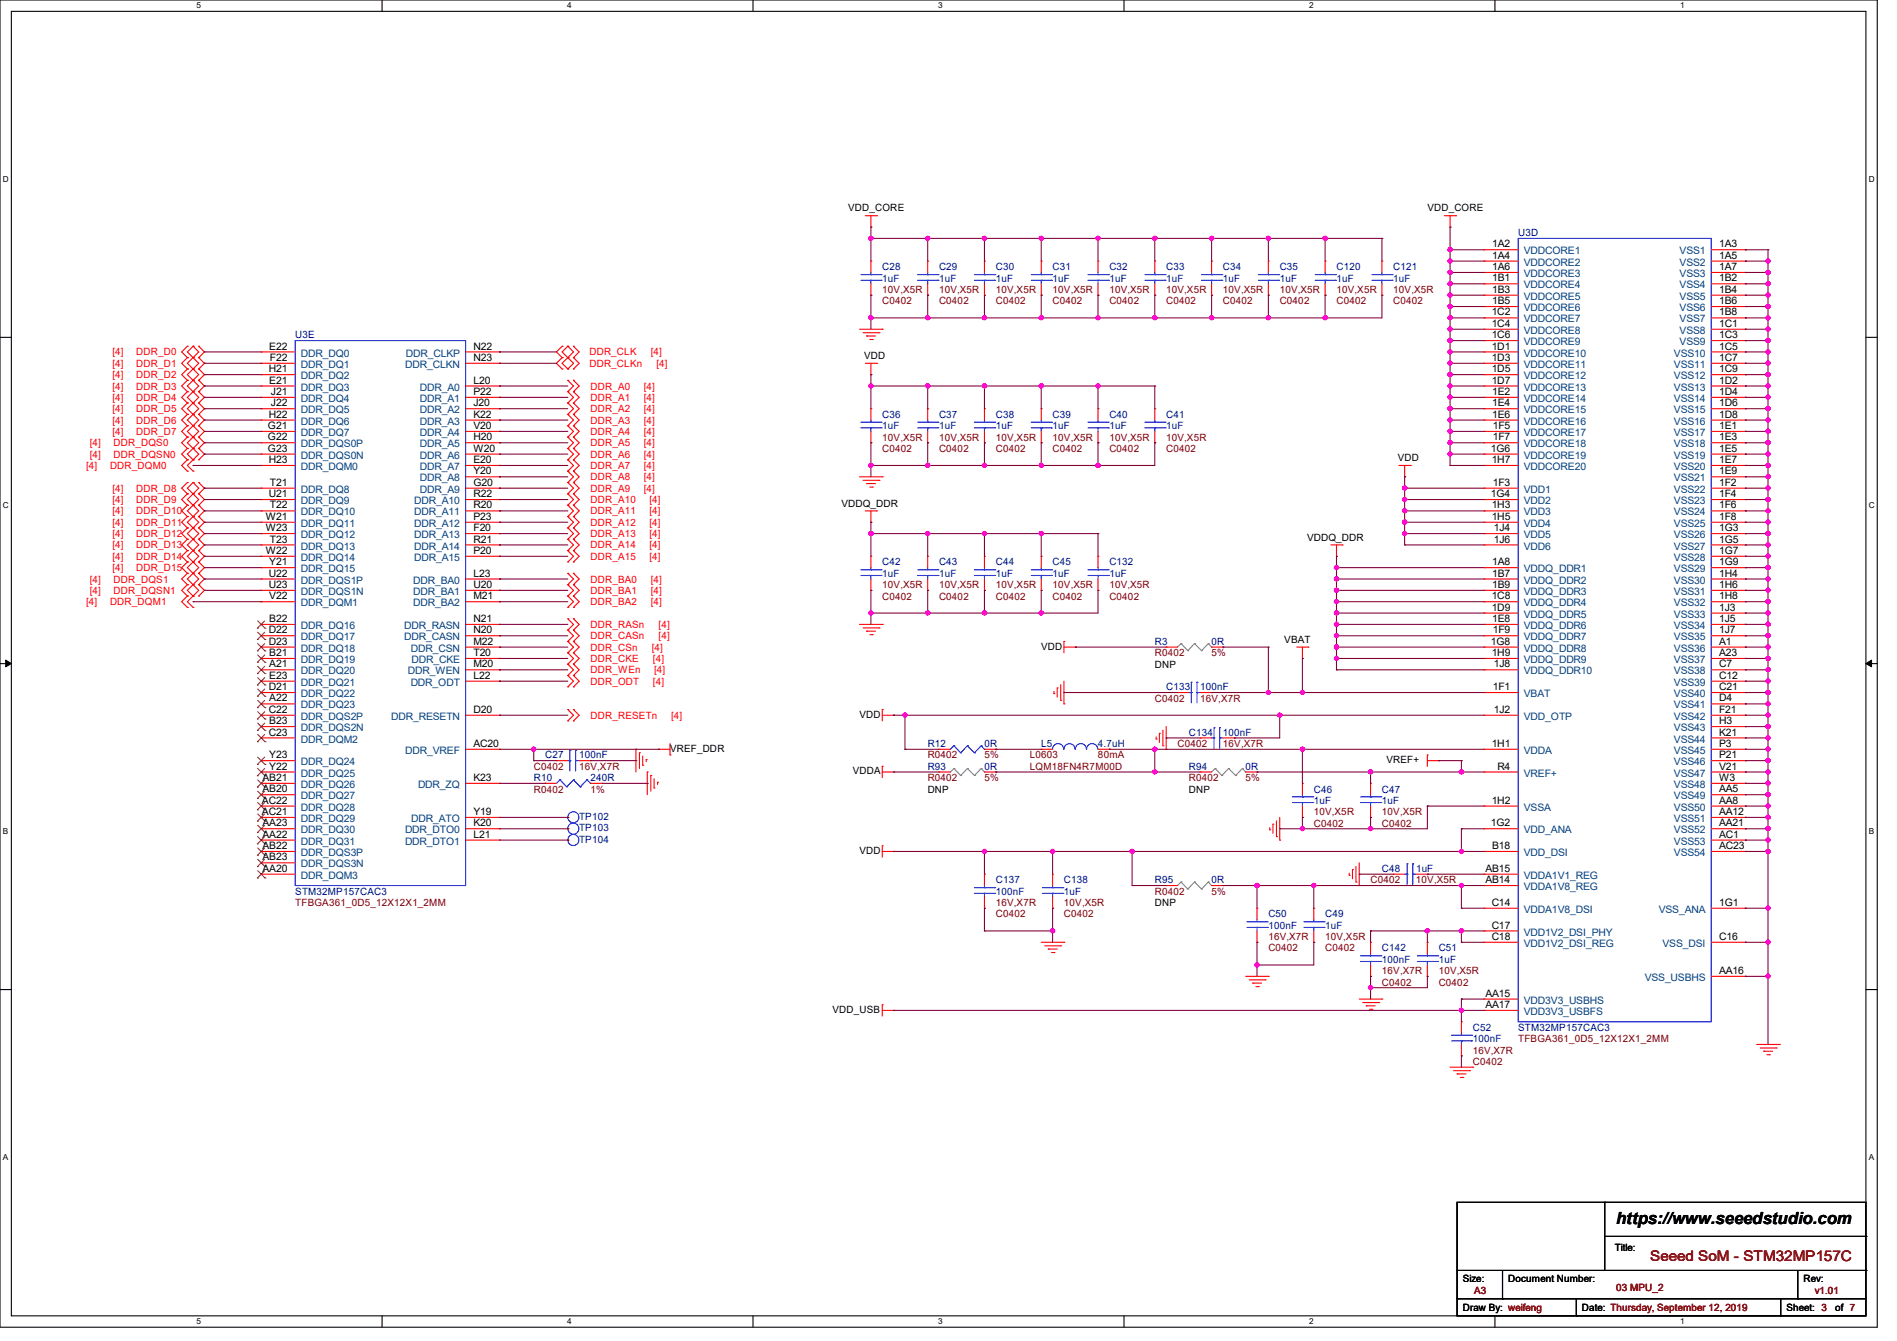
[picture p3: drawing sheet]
<svg xmlns="http://www.w3.org/2000/svg" width="297mm" height="210mm" viewBox="0 0 297 210" stroke-linecap="round" stroke-linejoin="round" font-family="sans-serif">
<defs><g id="words">
<text font-size="2.6" x="253" y="191.8">https://www.seeedstudio.com</text>
<text font-size="2.3" fill="#800000" x="258.4" y="197.5">Seeed SoM - STM32MP157C</text>
<g font-size="1.6">
<text x="132.8" y="33.1">VDD_CORE</text>
<text x="223.5" y="33.1">VDD_CORE</text>
<text x="233.6" y="38.7">1A2</text>
<text x="233.6" y="40.5">1A4</text>
<text x="269.2" y="38.7">1A3</text>
<text x="269.2" y="40.5">1A5</text>
<text x="233.6" y="42.3">1A6</text>
<text x="233.6" y="44.1">1B1</text>
<text x="233.6" y="45.8">1B3</text>
<text x="233.6" y="47.6">1B5</text>
<text x="269.2" y="42.3">1A7</text>
<text x="269.2" y="44.1">1B2</text>
<text x="269.2" y="45.8">1B4</text>
<text x="269.2" y="47.6">1B6</text>
<text x="233.5" y="49.4">1C2</text>
<text x="233.5" y="51.2">1C4</text>
<text x="233.5" y="53">1C6</text>
<text x="269.2" y="49.4">1B8</text>
<text x="269.2" y="51.2">1C1</text>
<text x="269.2" y="53">1C3</text>
<text x="42.1" y="58.3">H21</text>
<text x="42.2" y="54.7">E22</text>
<text x="42.2" y="56.5">F22</text>
<text x="74.1" y="54.7">N22</text>
<text x="74.1" y="56.5">N23</text>
<text x="135.3" y="56.2">VDD</text>
<text x="233.5" y="54.7">1D1</text>
<text x="233.5" y="56.5">1D3</text>
<text x="233.5" y="58.3">1D5</text>
<text x="269.2" y="54.7">1C5</text>
<text x="269.2" y="56.5">1C7</text>
<text x="269.2" y="58.3">1C9</text>
<text x="42.1" y="65.4">H22</text>
<text x="42.2" y="60.1">E21</text>
<text x="42.4" y="61.8">J21</text>
<text x="42.4" y="63.6">J22</text>
<text x="74.1" y="60.1">L20</text>
<text x="74.1" y="61.8">P22</text>
<text x="74.1" y="63.6">J20</text>
<text x="74.1" y="65.4">K22</text>
<text x="233.5" y="60.1">1D7</text>
<text x="233.6" y="61.8">1E2</text>
<text x="233.6" y="63.6">1E4</text>
<text x="233.6" y="65.4">1E6</text>
<text x="269.2" y="60.1">1D2</text>
<text x="269.2" y="61.8">1D4</text>
<text x="269.2" y="63.6">1D6</text>
<text x="269.2" y="65.4">1D8</text>
<text x="42" y="67.2">G21</text>
<text x="42" y="69">G22</text>
<text x="42" y="70.7">G23</text>
<text x="74.1" y="67.2">V20</text>
<text x="74.1" y="69">H20</text>
<text x="74.1" y="70.7">W20</text>
<text x="233.4" y="70.7">1G6</text>
<text x="233.7" y="67.2">1F5</text>
<text x="233.7" y="69">1F7</text>
<text x="269.2" y="67.2">1E1</text>
<text x="269.2" y="69">1E3</text>
<text x="269.2" y="70.7">1E5</text>
<text x="42.1" y="72.5">H23</text>
<text x="42.1" y="77.9">U21</text>
<text x="42.2" y="76.1">T21</text>
<text x="74.1" y="72.5">E20</text>
<text x="74.1" y="74.3">Y20</text>
<text x="74.1" y="76.1">G20</text>
<text x="74.1" y="77.9">R22</text>
<text x="218.9" y="72.2">VDD</text>
<text x="233.4" y="77.9">1G4</text>
<text x="233.5" y="72.5">1H7</text>
<text x="233.7" y="76.1">1F3</text>
<text x="269.2" y="72.5">1E7</text>
<text x="269.2" y="74.3">1E9</text>
<text x="269.2" y="76.1">1F2</text>
<text x="269.2" y="77.9">1F4</text>
<text x="41.6" y="81.4">W21</text>
<text x="41.6" y="83.2">W23</text>
<text x="42.2" y="79.6">T22</text>
<text x="74.1" y="79.6">R20</text>
<text x="74.1" y="81.4">P23</text>
<text x="74.1" y="83.2">F20</text>
<text x="131.7" y="79.3">VDDQ_DDR</text>
<text x="233.5" y="79.6">1H3</text>
<text x="233.5" y="81.4">1H5</text>
<text x="233.9" y="83.2">1J4</text>
<text x="269.2" y="79.6">1F6</text>
<text x="269.2" y="81.4">1F8</text>
<text x="269.2" y="83.2">1G3</text>
<text x="41.6" y="86.7">W22</text>
<text x="42.2" y="88.5">Y21</text>
<text x="42.2" y="85">T23</text>
<text x="74.1" y="85">R21</text>
<text x="74.1" y="86.7">P20</text>
<text x="204.6" y="84.7">VDDQ_DDR</text>
<text x="233.6" y="88.5">1A8</text>
<text x="233.9" y="85">1J6</text>
<text x="269.2" y="85">1G5</text>
<text x="269.2" y="86.7">1G7</text>
<text x="269.2" y="88.5">1G9</text>
<text x="42.1" y="90.3">U22</text>
<text x="42.1" y="92.1">U23</text>
<text x="42.2" y="93.9">V22</text>
<text x="74.1" y="90.3">L23</text>
<text x="74.1" y="92.1">U20</text>
<text x="74.1" y="93.9">M21</text>
<text x="233.5" y="93.9">1C8</text>
<text x="233.5" y="95.6">1D9</text>
<text x="233.6" y="90.3">1B7</text>
<text x="233.6" y="92.1">1B9</text>
<text x="269.2" y="90.3">1H4</text>
<text x="269.2" y="92.1">1H6</text>
<text x="269.2" y="93.9">1H8</text>
<text x="269.2" y="95.6">1J3</text>
<text x="42.1" y="99.2">D22</text>
<text x="42.1" y="101">D23</text>
<text x="42.2" y="97.4">B22</text>
<text x="74.1" y="97.4">N21</text>
<text x="74.1" y="99.2">N20</text>
<text x="74.1" y="101">M22</text>
<text x="163" y="101.7">VDD</text>
<text x="201.1" y="100.7">VBAT</text>
<text x="233.4" y="101">1G8</text>
<text x="233.6" y="97.4">1E8</text>
<text x="233.7" y="99.2">1F9</text>
<text x="269.2" y="97.4">1J5</text>
<text x="269.2" y="99.2">1J7</text>
<text x="269.2" y="101">A1</text>
<text x="42.2" y="102.7">B21</text>
<text x="42.2" y="104.5">A21</text>
<text x="42.2" y="106.3">E23</text>
<text x="74.1" y="102.7">T20</text>
<text x="74.1" y="104.5">M20</text>
<text x="74.1" y="106.3">L22</text>
<text x="180.8" y="104.6">DNP</text>
<text x="233.5" y="102.7">1H9</text>
<text x="233.9" y="104.5">1J8</text>
<text x="269.2" y="102.7">A23</text>
<text x="269.2" y="104.5">C7</text>
<text x="269.2" y="106.3">C12</text>
<text x="42.1" y="108.1">D21</text>
<text x="42.1" y="111.6">C22</text>
<text x="42.2" y="109.9">A22</text>
<text x="42.2" y="113.4">B23</text>
<text x="74.1" y="111.6">D20</text>
<text x="134.6" y="112.4">VDD</text>
<text x="233.7" y="108.1">1F1</text>
<text x="233.9" y="111.6">1J2</text>
<text x="269.2" y="108.1">C21</text>
<text x="269.2" y="109.9">D4</text>
<text x="269.2" y="111.6">F21</text>
<text x="269.2" y="113.4">H3</text>
<text x="42.1" y="115.2">C23</text>
<text x="42.2" y="118.7">Y23</text>
<text x="74.1" y="117">AC20</text>
<text x="104.9" y="117.7">VREF_DDR</text>
<text x="217.1" y="119.5">VREF+</text>
<text x="233.5" y="117">1H1</text>
<text x="269.2" y="115.2">K21</text>
<text x="269.2" y="117">P3</text>
<text x="269.2" y="118.7">P21</text>
<text x="41" y="125.9">AC22</text>
<text x="41.1" y="122.3">AB21</text>
<text x="41.1" y="124.1">AB20</text>
<text x="42.2" y="120.5">Y22</text>
<text x="74.1" y="122.3">K23</text>
<text x="133.5" y="121.3">VDDA</text>
<text x="145.2" y="124.1">DNP</text>
<text x="186.1" y="124.1">DNP</text>
<text x="233.5" y="125.9">1H2</text>
<text x="234.4" y="120.5">R4</text>
<text x="269.2" y="120.5">V21</text>
<text x="269.2" y="122.3">W3</text>
<text x="269.2" y="124.1">AA5</text>
<text x="269.2" y="125.9">AA8</text>
<text x="41" y="127.6">AC21</text>
<text x="41.1" y="129.4">AA23</text>
<text x="41.1" y="131.2">AA22</text>
<text x="74.1" y="129.4">K20</text>
<text x="74.1" y="131.2">L21</text>
<text x="74.1" y="127.6">Y19</text>
<text x="233.4" y="129.4">1G2</text>
<text x="269.2" y="127.6">AA12</text>
<text x="269.2" y="129.4">AA21</text>
<text x="269.2" y="131.2">AC1</text>
<text x="41.1" y="133">AB22</text>
<text x="41.1" y="134.7">AB23</text>
<text x="41.1" y="136.5">AA20</text>
<text x="134.6" y="133.7">VDD</text>
<text x="232.6" y="136.5">AB15</text>
<text x="233.6" y="133">B18</text>
<text x="269.2" y="133">AC23</text>
<text x="180.8" y="141.9">DNP</text>
<text x="232.6" y="138.3">AB14</text>
<text x="233.5" y="141.9">C14</text>
<text x="269.2" y="141.9">1G1</text>
<text x="233.5" y="145.4">C17</text>
<text x="233.5" y="147.2">C18</text>
<text x="269.2" y="147.2">C16</text>
<text x="269.2" y="152.5">AA16</text>
<text x="130.3" y="158.6">VDD_USB</text>
<text x="232.6" y="156.1">AA15</text>
<text x="232.6" y="157.9">AA17</text>
<text x="252.8" y="196">Title:</text>
<text x="229" y="200.7">Size:</text>
<text x="236.1" y="200.7">Document Number:</text>
<text x="282.4" y="200.7">Rev:</text>
<text x="229" y="205.4">Draw By: weifeng</text>
<text x="247.7" y="205.4">Date: Thursday, September 12, 2019</text>
<text x="279.7" y="205.4">Sheet: 3</text>
<text x="287.3" y="205.4">of 7</text>
</g>
<g font-size="1.6" fill="#000080">
<text x="237.7" y="37">U3D</text>
<text x="138.1" y="42.3">C28</text>
<text x="138.1" y="44.1">1uF</text>
<text x="147" y="42.3">C29</text>
<text x="147" y="44.1">1uF</text>
<text x="155.9" y="42.3">C30</text>
<text x="155.9" y="44.1">1uF</text>
<text x="164.8" y="42.3">C31</text>
<text x="164.8" y="44.1">1uF</text>
<text x="173.7" y="42.3">C32</text>
<text x="173.7" y="44.1">1uF</text>
<text x="182.6" y="42.3">C33</text>
<text x="182.6" y="44.1">1uF</text>
<text x="191.5" y="42.3">C34</text>
<text x="191.5" y="44.1">1uF</text>
<text x="200.4" y="42.3">C35</text>
<text x="200.4" y="44.1">1uF</text>
<text x="209.3" y="42.3">C120</text>
<text x="209.3" y="44.1">1uF</text>
<text x="218.1" y="42.3">C121</text>
<text x="218.1" y="44.1">1uF</text>
<text x="46.2" y="53">U3E</text>
<text x="138.1" y="65.4">C36</text>
<text x="147" y="65.4">C37</text>
<text x="155.9" y="65.4">C38</text>
<text x="164.8" y="65.4">C39</text>
<text x="173.7" y="65.4">C40</text>
<text x="182.6" y="65.4">C41</text>
<text x="138.1" y="67.2">1uF</text>
<text x="147" y="67.2">1uF</text>
<text x="155.9" y="67.2">1uF</text>
<text x="164.8" y="67.2">1uF</text>
<text x="173.7" y="67.2">1uF</text>
<text x="182.6" y="67.2">1uF</text>
<text x="138.1" y="88.6">C42</text>
<text x="147" y="88.6">C43</text>
<text x="155.9" y="88.6">C44</text>
<text x="164.8" y="88.6">C45</text>
<text x="173.7" y="88.6">C132</text>
<text x="138.1" y="90.3">1uF</text>
<text x="147" y="90.3">1uF</text>
<text x="155.9" y="90.3">1uF</text>
<text x="164.8" y="90.3">1uF</text>
<text x="173.7" y="90.3">1uF</text>
<text x="180.8" y="101">R3</text>
<text x="189.7" y="101">0R</text>
<text x="182.6" y="108.1">C133</text>
<text x="187.9" y="108.1">100nF</text>
<text x="85.3" y="118.8">C27</text>
<text x="90.7" y="118.8">100nF</text>
<text x="145.2" y="117">R12</text>
<text x="154.1" y="117">0R</text>
<text x="163" y="117">L5</text>
<text x="171.9" y="117">4.7uH</text>
<text x="186.1" y="115.2">C134</text>
<text x="191.5" y="115.2">100nF</text>
<text x="83.6" y="122.3">R10</text>
<text x="92.5" y="122.3">240R</text>
<text x="145.2" y="120.6">R93</text>
<text x="154.1" y="120.6">0R</text>
<text x="186.1" y="120.6">R94</text>
<text x="195" y="120.6">0R</text>
<text x="205.7" y="124.1">C46</text>
<text x="205.7" y="125.9">1uF</text>
<text x="216.4" y="124.1">C47</text>
<text x="216.4" y="125.9">1uF</text>
<text x="90.7" y="128.4">TP102</text>
<text x="90.7" y="130.2">TP103</text>
<text x="90.7" y="131.9">TP104</text>
<text x="216.4" y="136.6">C48</text>
<text x="221.7" y="136.6">1uF</text>
<text x="46.2" y="140.1">STM32MP157CAC3</text>
<text x="155.9" y="138.3">C137</text>
<text x="155.9" y="140.1">100nF</text>
<text x="166.6" y="138.3">C138</text>
<text x="166.6" y="140.1">1uF</text>
<text x="180.8" y="138.3">R95</text>
<text x="189.7" y="138.3">0R</text>
<text x="198.6" y="143.7">C50</text>
<text x="207.5" y="143.7">C49</text>
<text x="198.6" y="145.5">100nF</text>
<text x="207.5" y="145.5">1uF</text>
<text x="216.4" y="149">C142</text>
<text x="225.3" y="149">C51</text>
<text x="216.4" y="150.8">100nF</text>
<text x="225.3" y="150.8">1uF</text>
<text x="230.6" y="161.5">C52</text>
<text x="237.7" y="161.5">STM32MP157CAC3</text>
<text x="230.6" y="163.2">100nF</text>
</g>
<g font-size="1.6" fill="#004080">
<text x="238.6" y="39.8">VDDCORE1</text>
<text x="238.6" y="41.6">VDDCORE2</text>
<text x="263" y="39.8">VSS1</text>
<text x="263" y="41.6">VSS2</text>
<text x="238.6" y="43.4">VDDCORE3</text>
<text x="238.6" y="45.2">VDDCORE4</text>
<text x="238.6" y="46.9">VDDCORE5</text>
<text x="263" y="43.4">VSS3</text>
<text x="263" y="45.2">VSS4</text>
<text x="263" y="46.9">VSS5</text>
<text x="238.6" y="48.7">VDDCORE6</text>
<text x="238.6" y="50.5">VDDCORE7</text>
<text x="238.6" y="52.3">VDDCORE8</text>
<text x="263" y="48.7">VSS6</text>
<text x="263" y="50.5">VSS7</text>
<text x="263" y="52.3">VSS8</text>
<text x="47.1" y="55.8">DDR_DQ0</text>
<text x="47.1" y="57.6">DDR_DQ1</text>
<text x="47.1" y="59.4">DDR_DQ2</text>
<text x="63.5" y="57.6">DDR_CLKN</text>
<text x="63.5" y="55.8">DDR_CLKP</text>
<text x="238.6" y="54.1">VDDCORE9</text>
<text x="238.6" y="55.8">VDDCORE10</text>
<text x="238.6" y="57.6">VDDCORE11</text>
<text x="238.6" y="59.4">VDDCORE12</text>
<text x="262.1" y="55.8">VSS10</text>
<text x="262.1" y="57.6">VSS11</text>
<text x="262.1" y="59.4">VSS12</text>
<text x="263" y="54.1">VSS9</text>
<text x="47.1" y="61.2">DDR_DQ3</text>
<text x="47.1" y="63">DDR_DQ4</text>
<text x="47.1" y="64.7">DDR_DQ5</text>
<text x="65.7" y="61.2">DDR_A0</text>
<text x="65.7" y="63">DDR_A1</text>
<text x="65.7" y="64.7">DDR_A2</text>
<text x="238.6" y="61.2">VDDCORE13</text>
<text x="238.6" y="63">VDDCORE14</text>
<text x="238.6" y="64.7">VDDCORE15</text>
<text x="262.1" y="61.2">VSS13</text>
<text x="262.1" y="63">VSS14</text>
<text x="262.1" y="64.7">VSS15</text>
<text x="47.1" y="66.5">DDR_DQ6</text>
<text x="47.1" y="68.3">DDR_DQ7</text>
<text x="47.1" y="70.1">DDR_DQS0P</text>
<text x="47.1" y="71.8">DDR_DQS0N</text>
<text x="65.7" y="66.5">DDR_A3</text>
<text x="65.7" y="68.3">DDR_A4</text>
<text x="65.7" y="70.1">DDR_A5</text>
<text x="65.7" y="71.8">DDR_A6</text>
<text x="238.6" y="66.5">VDDCORE16</text>
<text x="238.6" y="68.3">VDDCORE17</text>
<text x="238.6" y="70.1">VDDCORE18</text>
<text x="238.6" y="71.8">VDDCORE19</text>
<text x="262.1" y="66.5">VSS16</text>
<text x="262.1" y="68.3">VSS17</text>
<text x="262.1" y="70.1">VSS18</text>
<text x="262.1" y="71.8">VSS19</text>
<text x="47.1" y="73.6">DDR_DQM0</text>
<text x="47.1" y="77.2">DDR_DQ8</text>
<text x="65.7" y="73.6">DDR_A7</text>
<text x="65.7" y="75.4">DDR_A8</text>
<text x="65.7" y="77.2">DDR_A9</text>
<text x="238.6" y="73.6">VDDCORE20</text>
<text x="238.6" y="77.2">VDD1</text>
<text x="262.1" y="73.6">VSS20</text>
<text x="262.1" y="75.4">VSS21</text>
<text x="262.1" y="77.2">VSS22</text>
<text x="47.1" y="79">DDR_DQ9</text>
<text x="47.1" y="80.7">DDR_DQ10</text>
<text x="47.1" y="82.5">DDR_DQ11</text>
<text x="64.9" y="79">DDR_A10</text>
<text x="64.9" y="80.7">DDR_A11</text>
<text x="64.9" y="82.5">DDR_A12</text>
<text x="238.6" y="79">VDD2</text>
<text x="238.6" y="80.7">VDD3</text>
<text x="238.6" y="82.5">VDD4</text>
<text x="262.1" y="79">VSS23</text>
<text x="262.1" y="80.7">VSS24</text>
<text x="262.1" y="82.5">VSS25</text>
<text x="47.1" y="84.3">DDR_DQ12</text>
<text x="47.1" y="86.1">DDR_DQ13</text>
<text x="47.1" y="87.8">DDR_DQ14</text>
<text x="47.1" y="89.6">DDR_DQ15</text>
<text x="64.9" y="84.3">DDR_A13</text>
<text x="64.9" y="86.1">DDR_A14</text>
<text x="64.9" y="87.8">DDR_A15</text>
<text x="238.6" y="84.3">VDD5</text>
<text x="238.6" y="86.1">VDD6</text>
<text x="238.6" y="89.6">VDDQ_DDR1</text>
<text x="262.1" y="84.3">VSS26</text>
<text x="262.1" y="86.1">VSS27</text>
<text x="262.1" y="87.8">VSS28</text>
<text x="262.1" y="89.6">VSS29</text>
<text x="47.1" y="91.4">DDR_DQS1P</text>
<text x="47.1" y="93.2">DDR_DQS1N</text>
<text x="47.1" y="95">DDR_DQM1</text>
<text x="64.7" y="91.4">DDR_BA0</text>
<text x="64.7" y="93.2">DDR_BA1</text>
<text x="64.7" y="95">DDR_BA2</text>
<text x="238.6" y="91.4">VDDQ_DDR2</text>
<text x="238.6" y="93.2">VDDQ_DDR3</text>
<text x="238.6" y="95">VDDQ_DDR4</text>
<text x="262.1" y="91.4">VSS30</text>
<text x="262.1" y="93.2">VSS31</text>
<text x="262.1" y="95">VSS32</text>
<text x="47.1" y="98.5">DDR_DQ16</text>
<text x="47.1" y="100.3">DDR_DQ17</text>
<text x="63.3" y="98.5">DDR_RASN</text>
<text x="63.3" y="100.3">DDR_CASN</text>
<text x="238.6" y="96.7">VDDQ_DDR5</text>
<text x="238.6" y="98.5">VDDQ_DDR6</text>
<text x="238.6" y="100.3">VDDQ_DDR7</text>
<text x="262.1" y="96.7">VSS33</text>
<text x="262.1" y="98.5">VSS34</text>
<text x="262.1" y="100.3">VSS35</text>
<text x="47.1" y="102.1">DDR_DQ18</text>
<text x="47.1" y="103.8">DDR_DQ19</text>
<text x="47.1" y="105.6">DDR_DQ20</text>
<text x="47.1" y="107.4">DDR_DQ21</text>
<text x="63.9" y="105.6">DDR_WEN</text>
<text x="64.3" y="107.4">DDR_ODT</text>
<text x="64.3" y="102.1">DDR_CSN</text>
<text x="64.4" y="103.8">DDR_CKE</text>
<text x="238.6" y="102.1">VDDQ_DDR8</text>
<text x="238.6" y="103.8">VDDQ_DDR9</text>
<text x="238.6" y="105.6">VDDQ_DDR10</text>
<text x="262.1" y="102.1">VSS36</text>
<text x="262.1" y="103.8">VSS37</text>
<text x="262.1" y="105.6">VSS38</text>
<text x="262.1" y="107.4">VSS39</text>
<text x="47.1" y="109.2">DDR_DQ22</text>
<text x="47.1" y="111">DDR_DQ23</text>
<text x="47.1" y="112.7">DDR_DQS2P</text>
<text x="61.3" y="112.7">DDR_RESETN</text>
<text x="238.6" y="109.2">VBAT</text>
<text x="238.6" y="112.7">VDD_OTP</text>
<text x="262.1" y="109.2">VSS40</text>
<text x="262.1" y="111">VSS41</text>
<text x="262.1" y="112.7">VSS42</text>
<text x="47.1" y="114.5">DDR_DQS2N</text>
<text x="47.1" y="116.3">DDR_DQM2</text>
<text x="47.1" y="119.8">DDR_DQ24</text>
<text x="63.5" y="118.1">DDR_VREF</text>
<text x="238.6" y="118.1">VDDA</text>
<text x="262.1" y="114.5">VSS43</text>
<text x="262.1" y="116.3">VSS44</text>
<text x="262.1" y="118.1">VSS45</text>
<text x="262.1" y="119.8">VSS46</text>
<text x="47.1" y="121.6">DDR_DQ25</text>
<text x="47.1" y="123.4">DDR_DQ26</text>
<text x="47.1" y="125.2">DDR_DQ27</text>
<text x="65.4" y="123.4">DDR_ZQ</text>
<text x="238.6" y="121.6">VREF+</text>
<text x="262.1" y="121.6">VSS47</text>
<text x="262.1" y="123.4">VSS48</text>
<text x="262.1" y="125.2">VSS49</text>
<text x="47.1" y="127">DDR_DQ28</text>
<text x="47.1" y="128.7">DDR_DQ29</text>
<text x="47.1" y="130.5">DDR_DQ30</text>
<text x="63.4" y="130.5">DDR_DTO0</text>
<text x="64.4" y="128.7">DDR_ATO</text>
<text x="238.6" y="127">VSSA</text>
<text x="238.6" y="130.5">VDD_ANA</text>
<text x="262.1" y="127">VSS50</text>
<text x="262.1" y="128.7">VSS51</text>
<text x="262.1" y="130.5">VSS52</text>
<text x="47.1" y="132.3">DDR_DQ31</text>
<text x="47.1" y="134.1">DDR_DQS3P</text>
<text x="47.1" y="135.8">DDR_DQS3N</text>
<text x="47.1" y="137.6">DDR_DQM3</text>
<text x="63.4" y="132.3">DDR_DTO1</text>
<text x="238.6" y="134.1">VDD_DSI</text>
<text x="238.6" y="137.6">VDDA1V1_REG</text>
<text x="262.1" y="132.3">VSS53</text>
<text x="262.1" y="134.1">VSS54</text>
<text x="238.6" y="139.4">VDDA1V8_REG</text>
<text x="238.6" y="143">VDDA1V8_DSI</text>
<text x="259.7" y="143">VSS_ANA</text>
<text x="238.6" y="146.5">VDD1V2_DSI_PHY</text>
<text x="238.6" y="148.3">VDD1V2_DSI_REG</text>
<text x="260.3" y="148.3">VSS_DSI</text>
<text x="257.5" y="153.6">VSS_USBHS</text>
<text x="238.6" y="157.2">VDD3V3_USBHS</text>
<text x="238.6" y="159">VDD3V3_USBFS</text>
</g>
<g font-size="1.6" fill="#800000">
<text x="138.1" y="47.7">C0402</text>
<text x="138.1" y="45.9">10V,X5R</text>
<text x="147" y="47.7">C0402</text>
<text x="147" y="45.9">10V,X5R</text>
<text x="155.9" y="47.7">C0402</text>
<text x="155.9" y="45.9">10V,X5R</text>
<text x="164.8" y="47.7">C0402</text>
<text x="164.8" y="45.9">10V,X5R</text>
<text x="173.7" y="47.7">C0402</text>
<text x="173.7" y="45.9">10V,X5R</text>
<text x="182.6" y="47.7">C0402</text>
<text x="182.6" y="45.9">10V,X5R</text>
<text x="191.5" y="47.7">C0402</text>
<text x="191.5" y="45.9">10V,X5R</text>
<text x="200.4" y="47.7">C0402</text>
<text x="200.4" y="45.9">10V,X5R</text>
<text x="209.3" y="47.7">C0402</text>
<text x="209.3" y="45.9">10V,X5R</text>
<text x="218.1" y="47.7">C0402</text>
<text x="218.1" y="45.9">10V,X5R</text>
<text x="138.1" y="70.8">C0402</text>
<text x="138.1" y="69">10V,X5R</text>
<text x="147" y="70.8">C0402</text>
<text x="147" y="69">10V,X5R</text>
<text x="155.9" y="70.8">C0402</text>
<text x="155.9" y="69">10V,X5R</text>
<text x="164.8" y="70.8">C0402</text>
<text x="164.8" y="69">10V,X5R</text>
<text x="173.7" y="70.8">C0402</text>
<text x="173.7" y="69">10V,X5R</text>
<text x="182.6" y="70.8">C0402</text>
<text x="182.6" y="69">10V,X5R</text>
<text x="138.1" y="93.9">C0402</text>
<text x="138.1" y="92.1">10V,X5R</text>
<text x="147" y="93.9">C0402</text>
<text x="147" y="92.1">10V,X5R</text>
<text x="155.9" y="93.9">C0402</text>
<text x="155.9" y="92.1">10V,X5R</text>
<text x="164.8" y="93.9">C0402</text>
<text x="164.8" y="92.1">10V,X5R</text>
<text x="173.7" y="93.9">C0402</text>
<text x="173.7" y="92.1">10V,X5R</text>
<text x="180.8" y="102.8">R0402</text>
<text x="189.7" y="102.8">5%</text>
<text x="180.8" y="109.9">C0402</text>
<text x="187.9" y="109.9">16V,X7R</text>
<text x="145.2" y="118.8">R0402</text>
<text x="154.1" y="118.8">5%</text>
<text x="161.2" y="118.8">L0603</text>
<text x="171.9" y="118.8">80mA</text>
<text x="184.4" y="117">C0402</text>
<text x="191.5" y="117">16V,X7R</text>
<text x="83.6" y="124.1">R0402</text>
<text x="83.6" y="120.6">C0402</text>
<text x="90.7" y="120.6">16V,X7R</text>
<text x="92.5" y="124.1">1%</text>
<text x="145.2" y="122.3">R0402</text>
<text x="154.1" y="122.3">5%</text>
<text x="161.2" y="120.6">LQM18FN4R7M00D</text>
<text x="186.1" y="122.3">R0402</text>
<text x="195" y="122.3">5%</text>
<text x="205.7" y="129.5">C0402</text>
<text x="205.7" y="127.7">10V,X5R</text>
<text x="216.4" y="129.5">C0402</text>
<text x="216.4" y="127.7">10V,X5R</text>
<text x="46.2" y="141.9">TFBGA361_0D5_12X12X1_2MM</text>
<text x="155.9" y="143.7">C0402</text>
<text x="155.9" y="141.9">16V,X7R</text>
<text x="166.6" y="143.7">C0402</text>
<text x="166.6" y="141.9">10V,X5R</text>
<text x="180.8" y="140.1">R0402</text>
<text x="189.7" y="140.1">5%</text>
<text x="214.6" y="138.3">C0402</text>
<text x="221.7" y="138.3">10V,X5R</text>
<text x="198.6" y="149">C0402</text>
<text x="198.6" y="147.2">16V,X7R</text>
<text x="207.5" y="149">C0402</text>
<text x="207.5" y="147.2">10V,X5R</text>
<text x="216.4" y="154.3">C0402</text>
<text x="216.4" y="152.6">16V,X7R</text>
<text x="225.3" y="154.3">C0402</text>
<text x="225.3" y="152.6">10V,X5R</text>
<text x="230.6" y="166.8">C0402</text>
<text x="230.6" y="165">16V,X7R</text>
<text x="237.7" y="163.2">TFBGA361_0D5_12X12X1_2MM</text>
<text x="230.8" y="202.7">A3</text>
<text x="253" y="202.2">03 MPU_2</text>
<text x="284.1" y="202.7">v1.01</text>
</g>
<g font-size="1.6" fill="#f00">
<text x="17.6" y="55.7">[4]</text>
<text x="17.6" y="57.4">[4]</text>
<text x="17.6" y="59.2">[4]</text>
<text x="21.3" y="55.7">DDR_D0</text>
<text x="21.3" y="57.4">DDR_D1</text>
<text x="21.3" y="59.2">DDR_D2</text>
<text x="92.3" y="55.7">DDR_CLK</text>
<text x="92.3" y="57.4">DDR_CLKn</text>
<text x="101.9" y="55.7">[4]</text>
<text x="102.8" y="57.4">[4]</text>
<text x="17.6" y="61">[4]</text>
<text x="17.6" y="62.8">[4]</text>
<text x="17.6" y="64.6">[4]</text>
<text x="21.3" y="61">DDR_D3</text>
<text x="21.3" y="62.8">DDR_D4</text>
<text x="21.3" y="64.6">DDR_D5</text>
<text x="92.5" y="61">DDR_A0</text>
<text x="92.5" y="62.8">DDR_A1</text>
<text x="92.5" y="64.6">DDR_A2</text>
<text x="100.8" y="61">[4]</text>
<text x="100.8" y="62.8">[4]</text>
<text x="100.8" y="64.6">[4]</text>
<text x="14.1" y="69.9">[4]</text>
<text x="14.1" y="71.7">[4]</text>
<text x="17.6" y="66.3">[4]</text>
<text x="17.6" y="68.1">[4]</text>
<text x="17.8" y="69.9">DDR_DQS0</text>
<text x="17.8" y="71.7">DDR_DQSN0</text>
<text x="21.3" y="66.3">DDR_D6</text>
<text x="21.3" y="68.1">DDR_D7</text>
<text x="92.5" y="66.3">DDR_A3</text>
<text x="92.5" y="68.1">DDR_A4</text>
<text x="92.5" y="69.9">DDR_A5</text>
<text x="92.5" y="71.7">DDR_A6</text>
<text x="100.8" y="66.3">[4]</text>
<text x="100.8" y="68.1">[4]</text>
<text x="100.8" y="69.9">[4]</text>
<text x="100.8" y="71.7">[4]</text>
<text x="13.5" y="73.4">[4]</text>
<text x="17.2" y="73.4">DDR_DQM0</text>
<text x="17.6" y="77">[4]</text>
<text x="21.3" y="77">DDR_D8</text>
<text x="92.5" y="73.4">DDR_A7</text>
<text x="92.5" y="75.2">DDR_A8</text>
<text x="92.5" y="77">DDR_A9</text>
<text x="100.8" y="73.4">[4]</text>
<text x="100.8" y="75.2">[4]</text>
<text x="100.8" y="77">[4]</text>
<text x="17.6" y="78.8">[4]</text>
<text x="17.6" y="80.6">[4]</text>
<text x="17.6" y="82.3">[4]</text>
<text x="21.3" y="78.8">DDR_D9</text>
<text x="21.3" y="80.6">DDR_D10</text>
<text x="21.3" y="82.3">DDR_D11</text>
<text x="92.5" y="78.8">DDR_A10</text>
<text x="92.5" y="80.6">DDR_A11</text>
<text x="92.5" y="82.3">DDR_A12</text>
<text x="101.7" y="78.8">[4]</text>
<text x="101.7" y="80.6">[4]</text>
<text x="101.7" y="82.3">[4]</text>
<text x="17.6" y="84.1">[4]</text>
<text x="17.6" y="85.9">[4]</text>
<text x="17.6" y="87.7">[4]</text>
<text x="17.6" y="89.4">[4]</text>
<text x="21.3" y="84.1">DDR_D12</text>
<text x="21.3" y="85.9">DDR_D13</text>
<text x="21.3" y="87.7">DDR_D14</text>
<text x="21.3" y="89.4">DDR_D15</text>
<text x="92.5" y="84.1">DDR_A13</text>
<text x="92.5" y="85.9">DDR_A14</text>
<text x="92.5" y="87.7">DDR_A15</text>
<text x="101.7" y="84.1">[4]</text>
<text x="101.7" y="85.9">[4]</text>
<text x="101.7" y="87.7">[4]</text>
<text x="13.5" y="94.8">[4]</text>
<text x="14.1" y="91.2">[4]</text>
<text x="14.1" y="93">[4]</text>
<text x="17.2" y="94.8">DDR_DQM1</text>
<text x="17.8" y="91.2">DDR_DQS1</text>
<text x="17.8" y="93">DDR_DQSN1</text>
<text x="92.5" y="91.2">DDR_BA0</text>
<text x="92.5" y="93">DDR_BA1</text>
<text x="92.5" y="94.8">DDR_BA2</text>
<text x="101.9" y="91.2">[4]</text>
<text x="101.9" y="93">[4]</text>
<text x="101.9" y="94.8">[4]</text>
<text x="92.5" y="98.3">DDR_RASn</text>
<text x="92.5" y="100.1">DDR_CASn</text>
<text x="92.5" y="101.9">DDR_CSn</text>
<text x="102.1" y="101.9">[4]</text>
<text x="103.1" y="98.3">[4]</text>
<text x="103.1" y="100.1">[4]</text>
<text x="92.5" y="103.7">DDR_CKE</text>
<text x="92.5" y="105.4">DDR_WEn</text>
<text x="92.5" y="107.2">DDR_ODT</text>
<text x="102.2" y="103.7">[4]</text>
<text x="102.2" y="107.2">[4]</text>
<text x="102.4" y="105.4">[4]</text>
<text x="92.5" y="112.6">DDR_RESETn</text>
<text x="105.1" y="112.6">[4]</text>
</g>
<g font-size="1.3">
<text x="30.8" y="1.3">5</text>
<text x="88.8" y="1.3">4</text>
<text x="146.9" y="1.3">3</text>
<text x="205" y="1.3">2</text>
<text x="263.1" y="1.3">1</text>
<text x=".5" y="28.4">D</text>
<text x="292.6" y="28.4">D</text>
<text x=".5" y="79.5">C</text>
<text x="292.6" y="79.5">C</text>
<text x=".5" y="130.6">B</text>
<text x="292.6" y="130.6">B</text>
<text x=".5" y="181.7">A</text>
<text x="292.6" y="181.7">A</text>
<text x="30.8" y="207.4">5</text>
<text x="88.8" y="207.4">4</text>
<text x="146.9" y="207.4">3</text>
<text x="205" y="207.4">2</text>
<text x="263.1" y="207.4">1</text>
</g>
</g></defs>
<path d="M0 0h293.9v207.9h-293.9zM1.8 1.8h290.3v204.3h-290.3z" fill="none" stroke="#000" stroke-width=".17"/>
<g fill="#fff">
<path d="M30.8 .2h.7v1.4h-.7z"/>
<path d="M30.8 206.2h.7v1.4h-.7z"/>
</g>
<path d="M59.8 0v1.8M59.8 206.1v1.8" fill="none" stroke="#000" stroke-width=".17"/>
<g fill="#fff">
<path d="M88.8 .2h.7v1.4h-.7z"/>
<path d="M88.8 206.2h.7v1.4h-.7z"/>
</g>
<path d="M117.9 0v1.8M117.9 206.1v1.8" fill="none" stroke="#000" stroke-width=".17"/>
<g fill="#fff">
<path d="M146.9 .2h.7v1.4h-.7z"/>
<path d="M146.9 206.2h.7v1.4h-.7z"/>
</g>
<path d="M176 0v1.8M176 206.1v1.8" fill="none" stroke="#000" stroke-width=".17"/>
<g fill="#fff">
<path d="M205 .2h.7v1.4h-.7z"/>
<path d="M205 206.2h.7v1.4h-.7z"/>
</g>
<path d="M234.1 0v1.8M234.1 206.1v1.8" fill="none" stroke="#000" stroke-width=".17"/>
<g fill="#fff">
<path d="M263.1 .2h.6v1.4h-.6z"/>
<path d="M263.1 206.2h.6v1.4h-.6z"/>
<path d="M.5 27.3h.9v1.4h-.9z"/>
<path d="M292.6 27.3h.9v1.4h-.9z"/>
<path d="M.5 78.4h.9v1.4h-.9z"/>
<path d="M292.6 78.4h.9v1.4h-.9z"/>
</g>
<path d="M0 52.8h1.8M292.1 52.8h1.8" fill="none" stroke="#000" stroke-width=".17"/>
<g fill="#fff">
<path d="M.5 129.5h.8v1.4h-.8z"/>
<path d="M292.6 129.5h.8v1.4h-.8z"/>
</g>
<path d="M0 103.9h1.8M292.1 103.9h1.8" fill="none" stroke="#000" stroke-width=".17"/>
<path d="M.9 103.4l.9 .5-.9 .5zM292.1 103.9l.9-.5v1z" fill="#000" stroke="#000" stroke-width=".16"/>
<g fill="#fff">
<path d="M.5 180.5h.8v1.4h-.8z"/>
<path d="M292.6 180.5h.8v1.4h-.8z"/>
</g>
<g fill="none" stroke="#000" stroke-width=".17">
<path d="M0 155h1.8M292.1 155h1.8M228.1 188.3h64v17.8h-64zM228.1 199h64M235.2 199v4.4M251.2 188.3h.1M251.2 188.3v10.7M251.2 193.6h40.9M281.5 199v4.4M292.1 199h.1M292.1 193.6h.1M228.1 203.4h.1"/>
<path d="M228.1 203.4h64M235.2 203.4h.1M246.8 206.1h.1M246.8 203.4v2.7M278.8 206.1h.1M278.8 203.4v2.7M281.5 203.4h.1"/>
</g>
<g fill="none" stroke="#f00" stroke-width=".17">
<path d="M135.5 33.8h1.7M136.4 35.6h.1M136.4 33.8v1.8M137.2 33.8h.1M226.1 33.8h1.8M227 35.6h.1M227 33.8v1.8M227.9 33.8h.1M232.4 39.1h.1M232.4 39.1h5.3M267.9 39.1h5.4M273.3 39.1h.1"/>
<path d="M29.3 54.2h.1M29.3 56h.1M29.3 57.8h.1M29.3 59.6h.1M29.3 54.2l-.9 .9 .9 .9M29.3 57.8l-.9 .9 .9 .9M29.3 56l-.9 .9 .9 .9M29.3 59.6l-.9 .9 .9 .8M30.2 56h.1M30.2 54.2h.1M30.2 57.8h.1M30.2 59.6h.1"/>
<path d="M30.2 54.2l-.9 .9 1.8 1.8-1.8 1.8 1.8 1.8-1.8 1.7 1.8 1.8-1.8 1.8 1.8 1.8-1.8 1.7 1.8 1.8-1.8 1.8 .9 .9M30.2 54.2l.9 .9-1.8 1.8 1.8 1.8-1.8 1.8 1.8 1.7-1.8 1.8 1.8 1.8-1.8 1.8 1.8 1.7-1.8 1.8 .9 .9M31.1 54.2h.1M31.1 56h.1M31.1 57.8h.1M31.1 59.6h.1M31.1 57.8l.9 .9-.9 .9M31.1 54.2l.9 .9-.9 .9M31.1 59.6l.9 .9-.9 .8M31.1 56l.9 .9-.9 .9M40.9 55.1h.1M40.9 56.9h.1"/>
<path d="M40.9 58.7h.1M40.9 56.9h5.3M40.9 55.1h5.3M40.9 58.7h5.3M72.9 56.9h5.3M72.9 55.1h5.3M78.2 55.1h.1M78.2 56.9h.1M88 54.2h.1M88 56h.1M88 57.8h.1M88 54.2l-.9 .9 .9 .9"/>
<path d="M88 56l-.9 .9 .9 .9M88.9 56h.1M88.9 54.2h.1M88.9 57.8h.1M88.9 59.6h.1M88.9 54.2l-.9 .9 1.8 1.8-.9 .9M88.9 54.2l.9 .9-1.8 1.8 .9 .9M88.9 59.6l.9 .9-.9 .8M89.8 54.2h.1M89.8 56h.1M89.8 57.8h.1M89.8 59.6h.1"/>
<path d="M89.8 54.2l.9 .9-.9 .9M89.8 59.6l.9 .9-.9 .8M89.8 56l.9 .9-.9 .9M134.6 51.6h3.5M135.1 52.1h2.5M135.5 56.9h1.7M135.7 52.6h.1M135.7 52.6h1.4M136.2 53.2h.4M136.4 58.7h.1M136.4 40.9h.1M136.4 46.2h.1"/>
<path d="M136.4 40.9v1.8M136.4 44.4v1.8M136.4 56.9v1.8M136.6 53.2h.1M137.2 56.9h.1M137.6 52.1h.1M138.1 51.6h.1M145.2 40.9h.1M145.2 46.2h.1M145.2 40.9v1.8M145.2 44.4v1.8M154.1 40.9h.1"/>
<path d="M154.1 46.2h.1M154.1 40.9v1.8M154.1 44.4v1.8M163 40.9h.1M163 46.2h.1M163 40.9v1.8M163 44.4v1.8M171.9 40.9h.1M171.9 46.2h.1M171.9 40.9v1.8M171.9 44.4v1.8M180.8 40.9h.1"/>
<path d="M180.8 46.2h.1M180.8 40.9v1.8M180.8 44.4v1.8M189.7 40.9h.1M189.7 46.2h.1M189.7 40.9v1.8M189.7 44.4v1.8M198.6 40.9h.1M198.6 46.2h.1M198.6 40.9v1.8M198.6 44.4v1.8M207.5 40.9h.1"/>
<path d="M207.5 46.2h.1M207.5 40.9v1.8M207.5 44.4v1.8M216.4 40.9h.1M216.4 46.2h.1M216.4 40.9v1.8M216.4 44.4v1.8M232.4 40.9h.1M232.4 42.7h.1M232.4 44.4h.1M232.4 46.2h.1M232.4 48h.1"/>
<path d="M232.4 49.8h.1M232.4 51.6h.1M232.4 53.3h.1M232.4 55.1h.1M232.4 56.9h.1M232.4 58.7h.1M232.4 51.6h5.3M232.4 56.9h5.3M232.4 40.9h5.3M232.4 42.7h5.3M232.4 44.4h5.3M232.4 46.2h5.3"/>
<path d="M232.4 48h5.3M232.4 49.8h5.3M232.4 53.3h5.3M232.4 55.1h5.3M232.4 58.7h5.3M267.9 51.6h5.4M267.9 56.9h5.4M267.9 40.9h5.4M267.9 42.7h5.4M267.9 44.4h5.4M267.9 46.2h5.4M267.9 48h5.4"/>
<path d="M267.9 49.8h5.4M267.9 53.3h5.4M267.9 55.1h5.4M267.9 58.7h5.4M273.3 40.9h.1M273.3 42.7h.1M273.3 44.4h.1M273.3 46.2h.1M273.3 48h.1M273.3 49.8h.1M273.3 51.6h.1M273.3 53.3h.1"/>
<path d="M273.3 55.1h.1M273.3 56.9h.1M273.3 58.7h.1M29.3 61.3h.1M29.3 63.1h.1M29.3 64.9h.1M29.3 66.7h.1M29.3 68.5h.1M29.3 75.6h.1M29.3 77.3h.1M29.3 79.1h.1M29.3 70.2h.1"/>
<path d="M29.3 72h.1M29.3 73.8h.1M29.3 61.3l-.9 .9 .9 .9M29.3 63.1l-.9 .9 .9 .9M29.3 64.9l-.9 .9 .9 .9M29.3 66.7l-.9 .9 .9 .9M29.3 68.5l-.9 .8 .9 .9M29.3 70.2l-.9 .9 .9 .9M29.3 75.6l-.9 .9 .9 .8M29.3 72l-.9 .9 .9 .9M29.3 79.1l-.9 .9 .9 .9M29.3 77.3l-.9 .9 .9 .9"/>
<path d="M30.2 61.3h.1M30.2 63.1h.1M30.2 64.9h.1M30.2 66.7h.1M30.2 68.5h.1M30.2 77.3h.1M30.2 75.6h.1M30.2 79.1h.1M30.2 70.2h.1M30.2 72h.1M30.2 73.8h.1M30.2 75.6l-.9 .9 1.8 1.7-1.8 1.8 1.8 1.8-1.8 1.8 1.8 1.7-1.8 1.8 1.8 1.8-1.8 1.8 1.8 1.8-1.8 1.7 .9 .9"/>
<path d="M30.2 75.6l.9 .9-1.8 1.7 1.8 1.8-1.8 1.8 1.8 1.8-1.8 1.7 1.8 1.8-1.8 1.8 1.8 1.8-1.8 1.8 .9 .8M31.1 61.3h.1M31.1 63.1h.1M31.1 64.9h.1M31.1 66.7h.1M31.1 68.5h.1M31.1 75.6h.1M31.1 77.3h.1M31.1 79.1h.1M31.1 70.2h.1M31.1 72h.1M31.1 61.3l.9 .9-.9 .9"/>
<path d="M31.1 64.9l.9 .9-.9 .9M31.1 66.7l.9 .9-.9 .9M31.1 63.1l.9 .9-.9 .9M31.1 68.5l.9 .8-.9 .9M31.1 70.2l.9 .9-.9 .9M31.1 79.1l.9 .9-.9 .9M31.1 75.6l.9 .9-.9 .8M31.1 77.3l.9 .9-.9 .9M40.9 60.5h.1M40.9 62.2h.1M40.9 64h.1M40.9 65.8h.1"/>
<path d="M40.9 67.6h.1M40.9 69.3h.1M40.9 71.1h.1M40.9 72.9h.1M40.9 76.5h.1M40.9 78.2h.1M40.9 72.9h5.3M40.9 60.5h5.3M40.9 62.2h5.3M40.9 64h5.3M40.9 65.8h5.3M40.9 67.6h5.3"/>
<path d="M40.9 69.3h5.3M40.9 71.1h5.3M40.9 76.5h5.3M40.9 78.2h5.3M72.9 72.9h5.3M72.9 74.7h5.3M72.9 60.5h5.3M72.9 62.2h5.3M72.9 64h5.3M72.9 65.8h5.3M72.9 67.6h5.3M72.9 69.3h5.3"/>
<path d="M72.9 71.1h5.3M72.9 76.5h5.3M72.9 78.2h5.3M78.2 60.5h.1M78.2 62.2h.1M78.2 64h.1M78.2 65.8h.1M78.2 67.6h.1M78.2 69.3h.1M78.2 71.1h.1M78.2 72.9h.1M78.2 74.7h.1"/>
<path d="M78.2 76.5h.1M78.2 78.2h.1M88.9 61.3h.1M88.9 63.1h.1M88.9 64.9h.1M88.9 66.7h.1M88.9 68.5h.1M88.9 70.2h.1M88.9 72h.1M88.9 73.8h.1M88.9 75.6h.1M88.9 77.3h.1"/>
<path d="M88.9 79.1h.1M88.9 61.3l.9 .9-.9 .9M88.9 63.1l.9 .9-.9 .9M88.9 64.9l.9 .9-.9 .9M88.9 66.7l.9 .9-.9 .9M88.9 68.5l.9 .8-.9 .9M88.9 70.2l.9 .9-.9 .9M88.9 72l.9 .9-.9 .9M88.9 73.8l.9 .9-.9 .9M88.9 75.6l.9 .9-.9 .8M88.9 77.3l.9 .9-.9 .9M88.9 79.1l.9 .9-.9 .9"/>
<path d="M89.8 61.3h.1M89.8 63.1h.1M89.8 64.9h.1M89.8 66.7h.1M89.8 68.5h.1M89.8 70.2h.1M89.8 72h.1M89.8 73.8h.1M89.8 75.6h.1M89.8 77.3h.1M89.8 79.1h.1M89.8 61.3l.9 .9-.9 .9"/>
<path d="M89.8 63.1l.9 .9-.9 .9M89.8 64.9l.9 .9-.9 .9M89.8 66.7l.9 .9-.9 .9M89.8 68.5l.9 .8-.9 .9M89.8 70.2l.9 .9-.9 .9M89.8 72l.9 .9-.9 .9M89.8 73.8l.9 .9-.9 .9M89.8 75.6l.9 .9-.9 .8M89.8 77.3l.9 .9-.9 .9M89.8 79.1l.9 .9-.9 .9M134.6 74.7h3.5M135.1 75.2h2.5"/>
<path d="M135.7 75.7h.1M135.7 75.7h1.4M136.2 76.3h.4M136.4 64h.1M136.4 69.3h.1M136.4 64v1.8M136.4 67.6v1.7M136.6 76.3h.1M137.6 75.2h.1M138.1 74.7h.1M145.2 64h.1M145.2 69.3h.1"/>
<path d="M145.2 64v1.8M145.2 67.6v1.7M154.1 64h.1M154.1 69.3h.1M154.1 64v1.8M154.1 67.6v1.7M163 64h.1M163 69.3h.1M163 64v1.8M163 67.6v1.7M171.9 64h.1M171.9 69.3h.1"/>
<path d="M171.9 64v1.8M171.9 67.6v1.7M180.8 64h.1M180.8 69.3h.1M180.8 64v1.8M180.8 67.6v1.7M219 72.9h1.8M219.9 74.7h.1M219.9 72.9v1.8M220.8 72.9h.1M232.4 60.5h.1M232.4 62.2h.1"/>
<path d="M232.4 64h.1M232.4 65.8h.1M232.4 67.6h.1M232.4 69.3h.1M232.4 71.1h.1M232.4 72.9h.1M232.4 76.5h.1M232.4 78.2h.1M232.4 72.9h5.3M232.4 60.5h5.3M232.4 62.2h5.3M232.4 64h5.3"/>
<path d="M232.4 65.8h5.3M232.4 67.6h5.3M232.4 69.3h5.3M232.4 71.1h5.3M232.4 76.5h5.3M232.4 78.2h5.3M267.9 72.9h5.4M267.9 74.7h5.4M267.9 60.5h5.4M267.9 62.2h5.4M267.9 64h5.4M267.9 65.8h5.4"/>
<path d="M267.9 67.6h5.4M267.9 69.3h5.4M267.9 71.1h5.4M267.9 76.5h5.4M267.9 78.2h5.4M273.3 60.5h.1M273.3 62.2h.1M273.3 64h.1M273.3 65.8h.1M273.3 67.6h.1M273.3 69.3h.1M273.3 71.1h.1"/>
<path d="M273.3 72.9h.1M273.3 74.7h.1M273.3 76.5h.1M273.3 78.2h.1M29.3 80.9h.1M29.3 82.7h.1M29.3 84.5h.1M29.3 86.2h.1M29.3 88h.1M29.3 89.8h.1M29.3 91.6h.1M29.3 93.3h.1"/>
<path d="M29.3 95.1h.1M29.3 80.9l-.9 .9 .9 .9M29.3 82.7l-.9 .9 .9 .9M29.3 84.5l-.9 .8 .9 .9M29.3 86.2l-.9 .9 .9 .9M29.3 88l-.9 .9 .9 .9M29.3 89.8l-.9 .9 .9 .9M29.3 91.6l-.9 .9 .9 .8M29.3 93.3l-.9 .9 .9 .9M30.2 80.9h.1M30.2 82.7h.1M30.2 84.5h.1"/>
<path d="M30.2 86.2h.1M30.2 88h.1M30.2 89.8h.1M30.2 91.6h.1M30.2 93.3h.1M30.2 95.1h.1M31.1 80.9h.1M31.1 82.7h.1M31.1 84.5h.1M31.1 86.2h.1M31.1 88h.1M31.1 89.8h.1"/>
<path d="M31.1 91.6h.1M31.1 93.3h.1M31.1 80.9l.9 .9-.9 .9M31.1 82.7l.9 .9-.9 .9M31.1 86.2l.9 .9-.9 .9M31.1 88l.9 .9-.9 .9M31.1 84.5l.9 .8-.9 .9M31.1 89.8l.9 .9-.9 .9M31.1 91.6l.9 .9-.9 .8M40.9 80h.1M40.9 81.8h.1M40.9 83.6h.1"/>
<path d="M40.9 85.3h.1M40.9 87.1h.1M40.9 88.9h.1M40.9 90.7h.1M40.9 92.5h.1M40.9 94.2h.1M40.9 97.8h.1M40.9 99.6h.1M40.9 85.3h5.3M40.9 80h5.3M40.9 97.8h5.3M40.9 81.8h5.3"/>
<path d="M40.9 83.6h5.3M40.9 88.9h5.3M40.9 90.7h5.3M40.9 92.5h5.3M40.9 94.2h5.3M40.9 99.6h5.3M40.9 87.1h5.3M72.9 85.3h5.3M72.9 80h5.3M72.9 97.8h5.3M72.9 81.8h5.3M72.9 83.6h5.3"/>
<path d="M72.9 90.7h5.3M72.9 92.5h5.3M72.9 94.2h5.3M72.9 99.6h5.3M72.9 87.1h5.3M78.2 80h.1M78.2 81.8h.1M78.2 83.6h.1M78.2 85.3h.1M78.2 87.1h.1M78.2 90.7h.1M78.2 92.5h.1"/>
<path d="M78.2 94.2h.1M78.2 97.8h.1M78.2 99.6h.1M88.9 80.9h.1M88.9 82.7h.1M88.9 84.5h.1M88.9 86.2h.1M88.9 88h.1M88.9 89.8h.1M88.9 91.6h.1M88.9 93.3h.1M88.9 95.1h.1"/>
<path d="M88.9 96.9h.1M88.9 98.7h.1M88.9 80.9l.9 .9-.9 .9M88.9 82.7l.9 .9-.9 .9M88.9 84.5l.9 .8-.9 .9M88.9 86.2l.9 .9-.9 .9M88.9 89.8l.9 .9-.9 .9M88.9 91.6l.9 .9-.9 .8M88.9 93.3l.9 .9-.9 .9M88.9 96.9l.9 .9-.9 .9M88.9 98.7l.9 .9-.9 .9M89.8 80.9h.1"/>
<path d="M89.8 82.7h.1M89.8 84.5h.1M89.8 86.2h.1M89.8 88h.1M89.8 89.8h.1M89.8 91.6h.1M89.8 93.3h.1M89.8 95.1h.1M89.8 96.9h.1M89.8 98.7h.1M89.8 80.9l.9 .9-.9 .9M89.8 82.7l.9 .9-.9 .9"/>
<path d="M89.8 84.5l.9 .8-.9 .9M89.8 86.2l.9 .9-.9 .9M89.8 89.8l.9 .9-.9 .9M89.8 91.6l.9 .9-.9 .8M89.8 93.3l.9 .9-.9 .9M89.8 96.9l.9 .9-.9 .9M89.8 98.7l.9 .9-.9 .9M134.6 97.8h3.5M135.1 98.3h2.5M135.5 80h1.7M135.7 98.8h.1M135.7 98.8h1.4"/>
<path d="M136.2 99.4h.4M136.4 81.8h.1M136.4 87.1h.1M136.4 92.5h.1M136.4 80v1.8M136.4 87.1v1.8M136.4 90.7v1.8M136.6 99.4h.1M137.2 80h.1M137.6 98.3h.1M138.1 97.8h.1M145.2 87.1h.1"/>
<path d="M145.2 92.5h.1M145.2 87.1v1.8M145.2 90.7v1.8M154.1 87.1h.1M154.1 92.5h.1M154.1 87.1v1.8M154.1 90.7v1.8M163 87.1h.1M163 92.5h.1M163 87.1v1.8M163 90.7v1.8M171.9 87.1h.1"/>
<path d="M171.9 92.5h.1M171.9 87.1v1.8M171.9 90.7v1.8M208.4 85.3h1.7M209.3 87.1h.1M209.3 85.3v1.8M210.1 85.3h.1M232.4 80h.1M232.4 81.8h.1M232.4 83.6h.1M232.4 85.3h.1M232.4 88.9h.1"/>
<path d="M232.4 90.7h.1M232.4 92.5h.1M232.4 94.2h.1M232.4 96h.1M232.4 97.8h.1M232.4 99.6h.1M232.4 85.3h5.3M232.4 80h5.3M232.4 97.8h5.3M232.4 81.8h5.3M232.4 83.6h5.3M232.4 88.9h5.3"/>
<path d="M232.4 90.7h5.3M232.4 92.5h5.3M232.4 94.2h5.3M232.4 96h5.3M232.4 99.6h5.3M267.9 85.3h5.4M267.9 80h5.4M267.9 97.8h5.4M267.9 81.8h5.4M267.9 83.6h5.4M267.9 88.9h5.4M267.9 90.7h5.4"/>
<path d="M267.9 92.5h5.4M267.9 94.2h5.4M267.9 96h5.4M267.9 99.6h5.4M267.9 87.1h5.4M273.3 80h.1M273.3 81.8h.1M273.3 83.6h.1M273.3 85.3h.1M273.3 87.1h.1M273.3 88.9h.1M273.3 90.7h.1"/>
<path d="M273.3 92.5h.1M273.3 94.2h.1M273.3 96h.1M273.3 97.8h.1M273.3 99.6h.1M40.9 101.3h.1M40.9 103.1h.1M40.9 104.9h.1M40.9 106.7h.1M40.9 108.5h.1M40.9 110.2h.1M40.9 112h.1"/>
<path d="M40.9 113.8h.1M40.9 115.6h.1M40.9 119.1h.1M40.9 112h5.3M40.9 101.3h5.3M40.9 119.1h5.3M40.9 103.1h5.3M40.9 104.9h5.3M40.9 108.5h5.3M40.9 106.7h5.3M40.9 110.2h5.3M40.9 113.8h5.3"/>
<path d="M40.9 115.6h5.3M72.9 112h5.3M72.9 101.3h5.3M72.9 117.3h5.3M72.9 103.1h5.3M72.9 104.9h5.3M72.9 106.7h5.3M78.2 117.3h.1M78.2 112h.1M78.2 101.3h.1M78.2 103.1h.1M78.2 104.9h.1"/>
<path d="M78.2 106.7h.1M87.1 119.1h.1M87.1 119.1h1.8M88.9 100.5h.1M88.9 102.2h.1M88.9 104h.1M88.9 105.8h.1M88.9 107.6h.1M88.9 111.1h.1M88.9 112.9h.1M88.9 100.5l.9 .8-.9 .9M88.9 102.2l.9 .9-.9 .9"/>
<path d="M88.9 104l.9 .9-.9 .9M88.9 105.8l.9 .9-.9 .9M88.9 111.1l.9 .9-.9 .9M89.8 100.5h.1M89.8 102.2h.1M89.8 104h.1M89.8 105.8h.1M89.8 107.6h.1M89.8 111.1h.1M89.8 112.9h.1M89.8 100.5l.9 .8-.9 .9M89.8 102.2l.9 .9-.9 .9"/>
<path d="M89.8 104l.9 .9-.9 .9M89.8 105.8l.9 .9-.9 .9M89.8 111.1l.9 .9-.9 .9M90.7 119.1h1.8M92.5 119.1h.1M99.6 117.3h.1M99.6 117.3v3.6M100.1 117.9h.1M100.1 117.9v2.5M100.6 119.8h.1M100.6 118.4v1.4M101.2 119h.1"/>
<path d="M101.2 119v.3M103.1 117.3h.1M103.1 117.3h1.8M104.9 118.2h.1M104.9 116.5v1.7M138.1 111.1h.1M138.1 112h1.8M138.1 111.1v1.8M139.9 112h.1M147 117.3h.1M147 117.3h1.8M154.1 117.3h1.8"/>
<path d="M155.9 117.3h.1M163 117.3h.1M163 117.3h1.8M165 108.6h.1M165 108.3v.3M165.5 107.7h.1M165.5 107.7v1.5M166.1 109.7h.1M166.1 107.2v2.5M166.6 110.2h.1M166.6 100.5h.1M166.6 101.3h1.8"/>
<path d="M166.6 100.5v1.7M166.6 106.7v3.5M168.4 101.3h.1M171.9 117.3h1.8M173.7 117.3h.1M181 115.7h.1M181 115.4v.3M181.5 114.9h.1M181.5 114.9v1.4M182.1 116.8h.1M182.1 114.3v2.5M182.6 117.3h.1"/>
<path d="M182.6 101.3h.1M182.6 101.3h1.8M182.6 113.8v3.5M184.4 108.5h.1M184.4 108.5h1.7M187.9 115.6h.1M187.9 108.5h1.8M187.9 115.6h1.8M189.7 108.5h.1M189.7 101.3h1.8M191.5 101.3h.1M191.5 115.6h1.8"/>
<path d="M193.3 115.6h.1M203 101.3h1.8M203.9 103.1h.1M203.9 101.3v1.8M204.8 101.3h.1M223.5 118.2h.1M223.5 119.1h1.8M223.5 118.2v1.8M225.3 119.1h.1M232.4 101.3h.1M232.4 103.1h.1M232.4 104.9h.1"/>
<path d="M232.4 108.5h.1M232.4 112h.1M232.4 117.3h.1M232.4 112h5.3M232.4 101.3h5.3M232.4 117.3h5.3M232.4 103.1h5.3M232.4 104.9h5.3M232.4 108.5h5.3M267.9 112h5.4M267.9 101.3h5.4M267.9 119.1h5.4"/>
<path d="M267.9 117.3h5.4M267.9 103.1h5.4M267.9 104.9h5.4M267.9 108.5h5.4M267.9 106.7h5.4M267.9 110.2h5.4M267.9 113.8h5.4M267.9 115.6h5.4M273.3 101.3h.1M273.3 103.1h.1M273.3 104.9h.1M273.3 106.7h.1"/>
<path d="M273.3 108.5h.1M273.3 110.2h.1M273.3 112h.1M273.3 113.8h.1M273.3 115.6h.1M273.3 117.3h.1M273.3 119.1h.1M40.9 120.9h.1M40.9 122.7h.1M40.9 124.5h.1M40.9 126.2h.1M40.9 128h.1"/>
<path d="M40.9 129.8h.1M40.9 131.6h.1M40.9 133.3h.1M40.9 135.1h.1M40.9 136.9h.1M40.9 133.3h5.3M40.9 120.9h5.3M40.9 126.2h5.3M40.9 129.8h5.3M40.9 136.9h5.3M40.9 122.7h5.3M40.9 124.5h5.3"/>
<path d="M40.9 128h5.3M40.9 131.6h5.3M40.9 135.1h5.3M72.9 129.8h5.3M72.9 122.7h5.3M72.9 128h5.3M72.9 131.6h5.3M78.2 129.8h.1M78.2 131.6h.1M78.2 128h.1M78.2 122.7h.1M85.3 122.7h.1"/>
<path d="M85.3 122.7h1.8M88.9 128h.1M88.9 129.8h.1M88.9 131.6h.1M92.5 122.7h1.7M94.2 122.7h.1M101.3 120.9h.1M101.3 120.9v3.6M101.9 121.5h.1M101.9 121.5v2.4M102.4 123.4h.1M102.4 122v1.4"/>
<path d="M103 122.5h.1M103 122.5v.4M138.1 132.5h.1M138.1 120h.1M138.1 120v1.8M138.1 132.5v1.7M138.1 133.3h1.8M138.1 120.9h1.8M139.9 133.3h.1M139.9 120.9h.1M147 120.9h.1M147 120.9h1.8"/>
<path d="M154.1 136.9h.1M154.1 120.9h1.8M154.1 136.9v1.8M155.9 120.9h.1M164.8 136.9h.1M164.8 136.9v1.8M182.6 138.7h.1M182.6 138.7h1.8M187.9 120.9h.1M187.9 120.9h1.8M189.7 138.7h1.8M191.5 138.7h.1"/>
<path d="M195 120.9h1.8M196.8 120.9h.1M198.8 130h.1M198.8 129.6v.4M199.3 129.1h.1M199.3 129.1v1.4M199.9 131h.1M199.9 128.6v2.4M200.4 131.6h.1M200.4 128v3.6M203.9 122.7h.1M203.9 128h.1"/>
<path d="M203.9 122.7v1.8M203.9 126.2v1.8M211.2 137.1h.1M211.2 136.7v.4M211.8 136.2h.1M211.8 136.2v1.4M212.3 138.1h.1M212.3 135.7v2.4M212.8 138.7h.1M212.8 135.1v3.6M214.6 122.7h.1M214.6 128h.1"/>
<path d="M214.6 122.7v1.8M214.6 126.2v1.8M218.1 136.9h.1M218.1 136.9h1.8M221.7 136.9h1.8M223.5 136.9h.1M232.4 120.9h.1M232.4 126.2h.1M232.4 129.8h.1M232.4 133.3h.1M232.4 136.9h.1M232.4 138.7h.1"/>
<path d="M232.4 133.3h5.3M232.4 120.9h5.3M232.4 126.2h5.3M232.4 129.8h5.3M232.4 136.9h5.3M232.4 138.7h5.3M267.9 133.3h5.4M267.9 120.9h5.4M267.9 126.2h5.4M267.9 129.8h5.4M267.9 122.7h5.4M267.9 124.5h5.4"/>
<path d="M267.9 128h5.4M267.9 131.6h5.4M273.3 120.9h.1M273.3 122.7h.1M273.3 124.5h.1M273.3 126.2h.1M273.3 128h.1M273.3 129.8h.1M273.3 131.6h.1M273.3 133.3h.1M138.1 157.4h.1M138.1 157.4v1.7"/>
<path d="M138.1 158.2h1.8M139.9 158.2h.1M154.1 142.2h.1M154.1 140.5v1.7M163 147.6h3.6M163.6 148.1h2.5M164.1 148.6h.1M164.1 148.6h1.4M164.6 149.2h.4M164.8 142.2h.1M164.8 140.5v1.7M165 149.2h.1"/>
<path d="M166.1 148.1h.1M166.6 147.6h.1M195 152.9h3.6M195.6 153.5h2.5M196.1 154h.1M196.1 154h1.4M196.6 154.5h.4M196.8 142.2h.1M196.8 147.6h.1M196.8 142.2v1.8M196.8 145.8v1.8M197 154.5h.1"/>
<path d="M198.1 153.5h.1M198.6 152.9h.1M205.7 142.2h.1M205.7 147.6h.1M205.7 142.2v1.8M205.7 145.8v1.8M212.8 156.5h3.6M213.4 157h2.5M213.9 157.5h.1M213.9 157.5h1.4M214.4 158.1h.4M214.6 147.6h.1"/>
<path d="M214.6 152.9h.1M214.6 147.6v1.8M214.6 151.1v1.8M214.8 158.1h.1M215.9 157h.1M216.4 156.5h.1M223.5 147.6h.1M223.5 152.9h.1M223.5 147.6v1.8M223.5 151.1v1.8M232.4 142.2h.1M232.4 145.8h.1"/>
<path d="M232.4 147.6h.1M232.4 156.5h.1M232.4 158.2h.1M232.4 156.5h5.3M232.4 158.2h5.3M232.4 147.6h5.3M232.4 142.2h5.3M232.4 145.8h5.3M267.9 152.9h5.4M267.9 147.6h5.4M267.9 142.2h5.4M273.3 152.9h.1"/>
<path d="M273.3 147.6h.1M273.3 142.2h.1M227 167.1h3.6M227.6 167.7h2.5M228.1 168.2h.1M228.1 168.2h1.4M228.6 168.7h.4M228.8 160h.1M228.8 165.4h.1M228.8 160v1.8M228.8 163.6v1.8M229 168.7h.1"/>
<path d="M230.1 167.7h.1M230.6 167.1h.1M275 163.6h3.6M275.6 164.1h2.5M276.1 164.6h.1M276.1 164.6h1.4M276.6 165.2h.4M277 165.2h.1M278.1 164.1h.1M278.6 163.6h.1"/>
</g>
<g fill="none" stroke="#00f" stroke-width=".17">
<path d="M237.7 37.3h30.2v122.7h-30.2zM46.2 53.3h26.7v85.4h-26.7zM134.8 43h3.2M134.8 43.9h3.2M136.4 43.9h.1M136.4 43h.1M136.4 42.7v.3M136.4 43.9v.5M138 43h.1M138 43.9h.1M143.7 43h3.2M143.7 43.9h3.2"/>
<path d="M145.2 43.9h.1M145.2 43h.1M145.2 42.7v.3M145.2 43.9v.5M146.9 43h.1M146.9 43.9h.1M152.6 43h3.1M152.6 43.9h3.1M154.1 43.9h.1M154.1 43h.1M154.1 42.7v.3M154.1 43.9v.5"/>
<path d="M155.7 43h.1M155.7 43.9h.1M161.5 43h3.1M161.5 43.9h3.1M163 43.9h.1M163 43h.1M163 42.7v.3M163 43.9v.5M164.6 43h.1M164.6 43.9h.1M170.3 43h3.2M170.3 43.9h3.2"/>
<path d="M171.9 43.9h.1M171.9 43h.1M171.9 42.7v.3M171.9 43.9v.5M173.5 43h.1M173.5 43.9h.1M179.2 43h3.2M179.2 43.9h3.2M180.8 43.9h.1M180.8 43h.1M180.8 42.7v.3M180.8 43.9v.5"/>
<path d="M182.4 43h.1M182.4 43.9h.1M188.1 43h3.2M188.1 43.9h3.2M189.7 43.9h.1M189.7 43h.1M189.7 42.7v.3M189.7 43.9v.5M191.3 43h.1M191.3 43.9h.1M197 43h3.2M197 43.9h3.2"/>
<path d="M198.6 43.9h.1M198.6 43h.1M198.6 42.7v.3M198.6 43.9v.5M200.2 43h.1M200.2 43.9h.1M205.9 43h3.2M205.9 43.9h3.2M207.5 43.9h.1M207.5 43h.1M207.5 42.7v.3M207.5 43.9v.5"/>
<path d="M209.1 43h.1M209.1 43.9h.1M214.8 43h3.2M214.8 43.9h3.2M216.4 43.9h.1M216.4 43h.1M216.4 42.7v.3M216.4 43.9v.5M218 43h.1M218 43.9h.1M134.8 66.1h3.2M134.8 67h3.2"/>
<path d="M136.4 67h.1M136.4 66.1h.1M136.4 65.8v.3M136.4 67v.6M138 66.1h.1M138 67h.1M143.7 66.1h3.2M143.7 67h3.2M145.2 67h.1M145.2 66.1h.1M145.2 65.8v.3M145.2 67v.6"/>
<path d="M146.9 66.1h.1M146.9 67h.1M152.6 66.1h3.1M152.6 67h3.1M154.1 67h.1M154.1 66.1h.1M154.1 65.8v.3M154.1 67v.6M155.7 66.1h.1M155.7 67h.1M161.5 66.1h3.1M161.5 67h3.1"/>
<path d="M163 67h.1M163 66.1h.1M163 65.8v.3M163 67v.6M164.6 66.1h.1M164.6 67h.1M170.3 66.1h3.2M170.3 67h3.2M171.9 67h.1M171.9 66.1h.1M171.9 65.8v.3M171.9 67v.6"/>
<path d="M173.5 66.1h.1M173.5 67h.1M179.2 66.1h3.2M179.2 67h3.2M180.8 67h.1M180.8 66.1h.1M180.8 65.8v.3M180.8 67v.6M182.4 66.1h.1M182.4 67h.1M134.8 89.2h3.2M134.8 90.1h3.2"/>
<path d="M136.4 90.1h.1M136.4 89.2h.1M136.4 88.9v.3M136.4 90.1v.6M138 89.2h.1M138 90.1h.1M143.7 89.2h3.2M143.7 90.1h3.2M145.2 90.1h.1M145.2 89.2h.1M145.2 88.9v.3M145.2 90.1v.6"/>
<path d="M146.9 89.2h.1M146.9 90.1h.1M152.6 89.2h3.1M152.6 90.1h3.1M154.1 90.1h.1M154.1 89.2h.1M154.1 88.9v.3M154.1 90.1v.6M155.7 89.2h.1M155.7 90.1h.1M161.5 89.2h3.1M161.5 90.1h3.1"/>
<path d="M163 90.1h.1M163 89.2h.1M163 88.9v.3M163 90.1v.6M164.6 89.2h.1M164.6 90.1h.1M170.3 89.2h3.2M170.3 90.1h3.2M171.9 90.1h.1M171.9 89.2h.1M171.9 88.9v.3M171.9 90.1v.6"/>
<path d="M173.5 89.2h.1M173.5 90.1h.1M88.9 119.1h.3M89.2 117.5h.1M89.2 119.1h.1M89.2 117.5v3.2M90.1 119.1h.1M90.1 117.5h.1M90.1 119.1h.6M90.1 117.5v3.2M149.4 116.8h.1M149.4 116.8l-.6 .5"/>
<path d="M149.4 116.8l1 1.1M150.4 117.9h.1M151.5 116.8h.1M151.5 116.8l-1.1 1.1M151.5 116.8l1.1 1.1M152.6 117.9h.1M153.6 116.8h.1M153.6 116.8l-1 1.1M153.6 116.8l.5 .5M154.1 117.3h.1M166.5 117.3a.87 .87 0 0 0-.8-.8 .87 .87 0 0 0-.9 .8M168.3 117.3a.87 .87 0 0 0-.9-.8 .87 .87 0 0 0-.8 .8"/>
<path d="M170.1 117.3a.87 .87 0 0 0-.9-.8 .87 .87 0 0 0-.8 .8M171.9 117.3a.87 .87 0 0 0-.9-.8 .87 .87 0 0 0-.9 .8M186.1 108.5h.4M186.5 106.8h.1M186.5 108.5h.1M186.5 106.8v3.3M187.4 108.5h.1M187.4 106.8h.1M187.4 108.5h.5M187.4 106.8v3.3M189.7 115.6h.4M190.1 114h.1"/>
<path d="M190.1 115.6h.1M190.1 114v3.2M191 115.6h.1M191 114h.1M191 115.6h.5M191 114v3.2M87.7 122.1h.1M87.7 122.1l-.6 .6M87.7 122.1l1 1.1M88.7 123.2h.1M89.8 122.1h.1M89.8 122.1l-1.1 1.1"/>
<path d="M89.8 122.1l1 1.1M90.8 123.2h.1M91.9 122.1h.1M91.9 122.1l-1.1 1.1M91.9 122.1l.6 .6M92.5 122.7h.1M152.6 139h3.1M152.6 139.9h3.1M154.1 139.9h.1M154.1 139h.1M154.1 138.7v.3M154.1 139.9v.6"/>
<path d="M155.7 139h.1M155.7 139.9h.1M163.2 139h3.2M163.2 139.9h3.2M164.8 139.9h.1M164.8 139h.1M164.8 138.7v.3M164.8 139.9v.6M166.4 139h.1M166.4 139.9h.1M202.4 124.8h3.1M202.4 125.7h3.1"/>
<path d="M203.9 125.7h.1M203.9 124.8h.1M203.9 124.5v.3M203.9 125.7v.5M205.5 124.8h.1M205.5 125.7h.1M213 124.8h3.2M213 125.7h3.2M214.6 125.7h.1M214.6 124.8h.1M214.6 124.5v.3M214.6 125.7v.5"/>
<path d="M216.2 124.8h.1M216.2 125.7h.1M219.9 136.9h.4M220.3 135.3h.1M220.3 136.9h.1M220.3 135.3v3.2M221.2 136.9h.1M221.2 135.3h.1M221.2 136.9h.5M221.2 135.3v3.2M195.2 144.4h3.2M195.2 145.2h3.2"/>
<path d="M196.8 145.2h.1M196.8 144.4h.1M196.8 144v.4M196.8 145.2v.6M198.4 144.4h.1M198.4 145.2h.1M204.1 144.4h3.2M204.1 145.2h3.2M205.7 145.2h.1M205.7 144.4h.1M205.7 144v.4M205.7 145.2v.6"/>
<path d="M207.3 144.4h.1M207.3 145.2h.1M213 149.7h3.2M213 150.6h3.2M214.6 150.6h.1M214.6 149.7h.1M214.6 149.4v.3M214.6 150.6v.5M216.2 149.7h.1M216.2 150.6h.1M221.9 149.7h3.2M221.9 150.6h3.2"/>
<path d="M223.5 150.6h.1M223.5 149.7h.1M223.5 149.4v.3M223.5 150.6v.5M225.1 149.7h.1M225.1 150.6h.1M227.2 162.1h3.2M227.2 163h3.2M228.8 163h.1M228.8 162.1h.1M228.8 161.8v.3M228.8 163v.6"/>
<path d="M230.4 162.1h.1M230.4 163h.1"/>
<circle cx="89.8" cy="131.6" r=".87"/>
<circle cx="89.8" cy="128" r=".87"/>
<circle cx="89.8" cy="129.8" r=".87"/>
</g>
<g fill="none" stroke="#808080" stroke-width=".17">
<path d="M184.9 100.8h.1M184.9 100.8l-.5 .5M184.9 100.8l1.1 1.1M186 101.9h.1M187 100.8h.1M187 100.8l-1 1.1M187 100.8l1.1 1.1M188.1 101.9h.1M189.2 100.8h.1M189.2 100.8l-1.1 1.1M189.2 100.8l.5 .5M189.7 101.3h.1"/>
<path d="M149.4 120.4h.1M149.4 120.4l-.6 .5M149.4 120.4l1 1.1M150.4 121.5h.1M151.5 120.4h.1M151.5 120.4l-1.1 1.1M151.5 120.4l1.1 1.1M152.6 121.5h.1M153.6 120.4h.1M153.6 120.4l-1 1.1M153.6 120.4l.5 .5M154.1 120.9h.1"/>
<path d="M184.9 138.1h.1M184.9 138.1l-.5 .6M184.9 138.1l1.1 1.1M186 139.2h.1M187 138.1h.1M187 138.1l-1 1.1M187 138.1l1.1 1.1M188.1 139.2h.1M189.2 138.1h.1M189.2 138.1l-1.1 1.1M189.2 138.1l.5 .6M189.7 138.7h.1"/>
<path d="M190.2 120.4h.1M190.2 120.4l-.5 .5M190.2 120.4l1.1 1.1M191.3 121.5h.1M192.4 120.4h.1M192.4 120.4l-1.1 1.1M192.4 120.4l1.1 1.1M193.5 121.5h.1M194.5 120.4h.1M194.5 120.4l-1 1.1M194.5 120.4l.5 .5M195 120.9h.1"/>
</g>
<g fill="none" stroke="#804000" stroke-width=".16">
<path d="M40.3 98.4h.1M40.3 97.2l1.2 1.2M40.3 99l1.2 1.2M41.4 97.2l-1.1 1.2M41.4 99l-1.1 1.2M41.5 98.4h.1M40.3 100.2h.1M40.3 101.9h.1M40.3 103.7h.1M40.3 105.5h.1M40.3 107.3h.1M40.3 109.1h.1"/>
<path d="M40.3 110.8h.1M40.3 112.6h.1M40.3 114.4h.1M40.3 116.2h.1M40.3 119.7h.1M40.3 100.8l1.2 1.1M40.3 102.6l1.2 1.1M40.3 104.4l1.2 1.1M40.3 106.1l1.2 1.2M40.3 107.9l1.2 1.2M40.3 109.7l1.2 1.1M40.3 111.5l1.2 1.1"/>
<path d="M40.3 113.2l1.2 1.2M40.3 115l1.2 1.2M40.3 118.6l1.2 1.1M41.4 100.8l-1.1 1.1M41.4 102.6l-1.1 1.1M41.4 104.4l-1.1 1.1M41.4 106.1l-1.1 1.2M41.4 107.9l-1.1 1.2M41.4 109.7l-1.1 1.1M41.4 111.5l-1.1 1.1M41.4 113.2l-1.1 1.2M41.4 115l-1.1 1.2"/>
<path d="M41.4 118.6l-1.1 1.1M41.5 100.2h.1M41.5 101.9h.1M41.5 103.7h.1M41.5 105.5h.1M41.5 107.3h.1M41.5 109.1h.1M41.5 110.8h.1M41.5 112.6h.1M41.5 114.4h.1M41.5 116.2h.1M41.5 119.7h.1"/>
<path d="M40.3 121.5h.1M40.3 123.3h.1M40.3 125.1h.1M40.3 126.8h.1M40.3 128.6h.1M40.3 130.4h.1M40.3 132.2h.1M40.3 133.9h.1M40.3 135.7h.1M40.3 137.5h.1M40.3 120.4l1.2 1.1M40.3 122.1l1.2 1.2"/>
<path d="M40.3 123.9l1.2 1.2M40.3 125.7l1.2 1.1M40.3 127.5l1.2 1.1M40.3 129.2l1.2 1.2M40.3 131l1.2 1.2M40.3 132.8l1.2 1.1M40.3 134.6l1.2 1.1M40.3 136.4l1.2 1.1M41.4 120.4l-1.1 1.1M41.4 122.1l-1.1 1.2M41.4 123.9l-1.1 1.2M41.4 125.7l-1.1 1.1"/>
<path d="M41.4 127.5l-1.1 1.1M41.4 129.2l-1.1 1.2M41.4 131l-1.1 1.2M41.4 132.8l-1.1 1.1M41.4 134.6l-1.1 1.1M41.4 136.4l-1.1 1.1M41.5 121.5h.1M41.5 123.3h.1M41.5 125.1h.1M41.5 126.8h.1M41.5 128.6h.1M41.5 130.4h.1"/>
<path d="M41.5 132.2h.1M41.5 133.9h.1M41.5 135.7h.1M41.5 137.5h.1"/>
</g>
<g fill="none" stroke="#800040" stroke-width=".17">
<path d="M136.4 37.3h.1M136.4 35.6h.1M136.4 35.6v5.3M136.4 37.3h80M145.2 37.3h.1M145.2 37.3v3.6M154.1 37.3h.1M154.1 37.3v3.6M163 37.3h.1M163 37.3v3.6M171.9 37.3h.1M171.9 37.3v3.6"/>
<path d="M180.8 37.3h.1M180.8 37.3v3.6M189.7 37.3h.1M189.7 37.3v3.6M198.6 37.3h.1M198.6 37.3v3.6M207.5 37.3h.1M207.5 37.3v3.6M216.4 37.3h.1M216.4 37.3v3.6M227 39.1h.1M227 35.6h.1"/>
<path d="M227 39.1h5.4M227 35.6v37.3M273.3 39.1h.1M273.3 39.1h3.5M276.8 39.1h.1M276.8 39.1v124.5M32 55.1h.1M32 56.9h.1M32 58.7h.1M32 55.1h8.9M32 56.9h8.9M32 58.7h8.9"/>
<path d="M78.2 55.1h.1M78.2 56.9h.1M78.2 55.1h8.9M78.2 56.9h8.9M136.4 46.2h.1M136.4 49.8h.1M136.4 58.7h.1M136.4 46.2v5.4M136.4 58.7v5.3M145.2 46.2h.1M145.2 49.8h.1M145.2 46.2v3.6"/>
<path d="M154.1 46.2h.1M154.1 49.8h.1M154.1 46.2v3.6M163 46.2h.1M163 49.8h.1M163 46.2v3.6M171.9 46.2h.1M171.9 49.8h.1M171.9 46.2v3.6M180.8 46.2h.1M180.8 49.8h.1M180.8 46.2v3.6"/>
<path d="M189.7 46.2h.1M189.7 49.8h.1M189.7 46.2v3.6M198.6 46.2h.1M198.6 49.8h.1M198.6 46.2v3.6M207.5 46.2h.1M207.5 49.8h.1M207.5 46.2v3.6M216.4 46.2h.1M216.4 46.2v3.6h-80M227 40.9h.1"/>
<path d="M227 42.7h.1M227 44.4h.1M227 46.2h.1M227 48h.1M227 49.8h.1M227 51.6h.1M227 53.3h.1M227 55.1h.1M227 56.9h.1M227 58.7h.1M227 40.9h5.4M227 42.7h5.4"/>
<path d="M227 44.4h5.4M227 46.2h5.4M227 48h5.4M227 49.8h5.4M227 51.6h5.4M227 53.3h5.4M227 55.1h5.4M227 56.9h5.4M227 58.7h5.4M273.3 40.9h.1M273.3 42.7h.1M273.3 44.4h.1"/>
<path d="M273.3 46.2h.1M273.3 48h.1M273.3 49.8h.1M273.3 51.6h.1M273.3 53.3h.1M273.3 55.1h.1M273.3 56.9h.1M273.3 58.7h.1M273.3 40.9h3.5M273.3 42.7h3.5M273.3 44.4h3.5M273.3 46.2h3.5"/>
<path d="M273.3 48h3.5M273.3 49.8h3.5M273.3 51.6h3.5M273.3 53.3h3.5M273.3 55.1h3.5M273.3 56.9h3.5M273.3 58.7h3.5M276.8 40.9h.1M276.8 42.7h.1M276.8 44.4h.1M276.8 46.2h.1M276.8 48h.1"/>
<path d="M276.8 49.8h.1M276.8 51.6h.1M276.8 53.3h.1M276.8 55.1h.1M276.8 56.9h.1M276.8 58.7h.1M30.2 72.9h.1M30.2 72.9h10.7M32 60.5h.1M32 62.2h.1M32 64h.1M32 65.8h.1"/>
<path d="M32 67.6h.1M32 76.5h.1M32 78.2h.1M32 69.3h.1M32 71.1h.1M32 60.5h8.9M32 62.2h8.9M32 64h8.9M32 65.8h8.9M32 67.6h8.9M32 69.3h8.9M32 71.1h8.9"/>
<path d="M32 76.5h8.9M32 78.2h8.9M78.2 60.5h.1M78.2 62.2h.1M78.2 64h.1M78.2 65.8h.1M78.2 67.6h.1M78.2 69.3h.1M78.2 71.1h.1M78.2 72.9h.1M78.2 74.7h.1M78.2 76.5h.1"/>
<path d="M78.2 78.2h.1M78.2 60.5h10.7M78.2 62.2h10.7M78.2 64h10.7M78.2 65.8h10.7M78.2 67.6h10.7M78.2 69.3h10.7M78.2 71.1h10.7M78.2 72.9h10.7M78.2 74.7h10.7M78.2 76.5h10.7M78.2 78.2h10.7"/>
<path d="M136.4 60.5h.1M136.4 69.3h.1M136.4 72.9h.1M136.4 60.5h44.4M136.4 69.3v5.4M145.2 60.5h.1M145.2 69.3h.1M145.2 72.9h.1M145.2 60.5v3.5M145.2 69.3v3.6M154.1 60.5h.1M154.1 69.3h.1"/>
<path d="M154.1 72.9h.1M154.1 60.5v3.5M154.1 69.3v3.6M163 60.5h.1M163 69.3h.1M163 72.9h.1M163 60.5v3.5M163 69.3v3.6M171.9 60.5h.1M171.9 69.3h.1M171.9 72.9h.1M171.9 60.5v3.5"/>
<path d="M171.9 69.3v3.6M180.8 60.5h.1M180.8 69.3h.1M180.8 69.3v3.6h-44.4M180.8 60.5v3.5M219.9 76.5h.1M219.9 78.2h.1M219.9 74.7h.1M219.9 76.5h12.5M219.9 78.2h12.5M219.9 74.7v10.6M227 72.9h.1"/>
<path d="M227 60.5h.1M227 62.2h.1M227 64h.1M227 65.8h.1M227 67.6h.1M227 69.3h.1M227 71.1h.1M227 60.5h5.4M227 62.2h5.4M227 64h5.4M227 65.8h5.4M227 67.6h5.4"/>
<path d="M227 69.3h5.4M227 71.1h5.4M227 72.9h5.4M273.3 60.5h.1M273.3 62.2h.1M273.3 64h.1M273.3 65.8h.1M273.3 67.6h.1M273.3 69.3h.1M273.3 71.1h.1M273.3 72.9h.1M273.3 74.7h.1"/>
<path d="M273.3 76.5h.1M273.3 78.2h.1M273.3 60.5h3.5M273.3 62.2h3.5M273.3 64h3.5M273.3 65.8h3.5M273.3 67.6h3.5M273.3 69.3h3.5M273.3 71.1h3.5M273.3 72.9h3.5M273.3 74.7h3.5M273.3 76.5h3.5"/>
<path d="M273.3 78.2h3.5M276.8 60.5h.1M276.8 62.2h.1M276.8 64h.1M276.8 65.8h.1M276.8 67.6h.1M276.8 69.3h.1M276.8 71.1h.1M276.8 72.9h.1M276.8 74.7h.1M276.8 76.5h.1M276.8 78.2h.1"/>
<path d="M30.2 94.2h.1M30.2 94.2h10.7M32 80h.1M32 81.8h.1M32 83.6h.1M32 85.3h.1M32 87.1h.1M32 88.9h.1M32 90.7h.1M32 92.5h.1M32 80h8.9M32 81.8h8.9"/>
<path d="M32 83.6h8.9M32 85.3h8.9M32 87.1h8.9M32 88.9h8.9M32 90.7h8.9M32 92.5h8.9M78.2 80h.1M78.2 81.8h.1M78.2 83.6h.1M78.2 85.3h.1M78.2 87.1h.1M78.2 90.7h.1"/>
<path d="M78.2 92.5h.1M78.2 94.2h.1M78.2 97.8h.1M78.2 99.6h.1M78.2 80h10.7M78.2 81.8h10.7M78.2 83.6h10.7M78.2 85.3h10.7M78.2 87.1h10.7M78.2 90.7h10.7M78.2 92.5h10.7M78.2 94.2h10.7"/>
<path d="M78.2 97.8h10.7M78.2 99.6h10.7M136.4 83.6h.1M136.4 92.5h.1M136.4 96h.1M136.4 81.8h.1M136.4 83.6h35.5M136.4 81.8v5.3M136.4 92.5v5.3M145.2 83.6h.1M145.2 92.5h.1M145.2 96h.1"/>
<path d="M145.2 83.6v3.5M145.2 92.5v3.5M154.1 83.6h.1M154.1 92.5h.1M154.1 96h.1M154.1 83.6v3.5M154.1 92.5v3.5M163 83.6h.1M163 92.5h.1M163 96h.1M163 83.6v3.5M163 92.5v3.5"/>
<path d="M171.9 83.6h.1M171.9 92.5h.1M171.9 92.5v3.5h-35.5M171.9 83.6v3.5M209.3 88.9h.1M209.3 90.7h.1M209.3 92.5h.1M209.3 94.2h.1M209.3 96h.1M209.3 97.8h.1M209.3 99.6h.1M209.3 87.1h.1"/>
<path d="M209.3 88.9h23.1M209.3 90.7h23.1M209.3 92.5h23.1M209.3 94.2h23.1M209.3 96h23.1M209.3 97.8h23.1M209.3 99.6h23.1M209.3 87.1v17.8M219.9 85.3h.1M219.9 83.6h.1M219.9 81.8h.1M219.9 80h.1"/>
<path d="M219.9 80h12.5M219.9 81.8h12.5M219.9 83.6h12.5M219.9 85.3h12.5M273.3 80h.1M273.3 81.8h.1M273.3 83.6h.1M273.3 85.3h.1M273.3 87.1h.1M273.3 88.9h.1M273.3 90.7h.1M273.3 92.5h.1"/>
<path d="M273.3 94.2h.1M273.3 96h.1M273.3 97.8h.1M273.3 99.6h.1M273.3 80h3.5M273.3 81.8h3.5M273.3 83.6h3.5M273.3 85.3h3.5M273.3 87.1h3.5M273.3 88.9h3.5M273.3 90.7h3.5M273.3 92.5h3.5"/>
<path d="M273.3 94.2h3.5M273.3 96h3.5M273.3 97.8h3.5M273.3 99.6h3.5M276.8 80h.1M276.8 81.8h.1M276.8 83.6h.1M276.8 85.3h.1M276.8 87.1h.1M276.8 88.9h.1M276.8 90.7h.1M276.8 92.5h.1"/>
<path d="M276.8 94.2h.1M276.8 96h.1M276.8 97.8h.1M276.8 99.6h.1M78.2 101.3h.1M78.2 103.1h.1M78.2 104.9h.1M78.2 106.7h.1M78.2 112h.1M78.2 101.3h10.7M78.2 103.1h10.7M78.2 104.9h10.7"/>
<path d="M78.2 106.7h10.7M78.2 112h10.7M78.2 117.3h24.9M83.6 117.3h.1M83.6 119.1h.1M83.6 119.1h3.5M83.6 117.3v1.8M92.5 119.1h7.1M99.6 119.1h.1M103.1 117.3h.1M139.9 112h.1M139.9 112h92.5"/>
<path d="M141.7 117.3h.1M141.7 112h.1M141.7 117.3h5.3M141.7 112v5.3M155.9 117.3h.1M155.9 117.3h7.1M166.6 108.5h.1M166.6 108.5h17.8M168.4 101.3h.1M168.4 101.3h14.2M173.7 117.3h.1M173.7 117.3h58.7"/>
<path d="M180.8 117.3h.1M180.8 117.3v3.6M182.6 115.6h.1M182.6 115.6h5.3M189.7 108.5h.1M189.7 108.5h42.7M191.5 101.3h.1M191.5 101.3h7.1M193.3 115.6h.1M198.6 101.3h.1M198.6 108.5h.1M198.6 101.3v7.2"/>
<path d="M200.4 112h.1M200.4 112v3.6h-7.1M203.9 108.5h.1M203.9 103.1h.1M203.9 117.3h.1M203.9 103.1v5.4M203.9 117.3v5.4M209.3 104.9h.1M209.3 101.3h.1M209.3 103.1h.1M209.3 101.3h23.1M209.3 103.1h23.1"/>
<path d="M209.3 104.9h23.1M225.3 119.1h.1M225.3 119.1h3.5M228.8 119.1h.1M228.8 119.1v1.8M273.3 101.3h.1M273.3 103.1h.1M273.3 104.9h.1M273.3 106.7h.1M273.3 108.5h.1M273.3 110.2h.1M273.3 112h.1"/>
<path d="M273.3 113.8h.1M273.3 115.6h.1M273.3 117.3h.1M273.3 119.1h.1M273.3 101.3h3.5M273.3 103.1h3.5M273.3 104.9h3.5M273.3 106.7h3.5M273.3 108.5h3.5M273.3 110.2h3.5M273.3 112h3.5M273.3 113.8h3.5"/>
<path d="M273.3 115.6h3.5M273.3 117.3h3.5M273.3 119.1h3.5M276.8 101.3h.1M276.8 103.1h.1M276.8 104.9h.1M276.8 106.7h.1M276.8 108.5h.1M276.8 110.2h.1M276.8 112h.1M276.8 113.8h.1M276.8 115.6h.1"/>
<path d="M276.8 117.3h.1M276.8 119.1h.1M78.2 122.7h7.1M78.2 128h10.7M78.2 129.8h10.7M78.2 131.6h10.7M85.3 122.7h.1M88.9 128h.1M88.9 129.8h.1M88.9 131.6h.1M94.2 122.7h7.1M101.3 122.7h.1"/>
<path d="M139.9 133.3h.1M139.9 120.9h.1M139.9 120.9h7.1M139.9 133.3h92.5M154.1 133.3h.1M154.1 133.3v3.6M155.9 120.9h.1M155.9 120.9h32M164.8 133.3h.1M164.8 133.3v3.6M177.2 138.7h.1M177.2 133.3h.1"/>
<path d="M177.2 138.7h5.4M177.2 133.3v5.4M180.8 120.9h.1M191.5 138.7h.1M191.5 138.7h40.9M196.8 138.7h.1M196.8 120.9h.1M196.8 120.9h35.6M196.8 138.7v3.5M200.4 129.8h.1M203.9 129.8h.1M203.9 128h.1"/>
<path d="M203.9 128v1.8M205.7 138.7h.1M205.7 138.7v3.5M212.8 136.9h.1M212.8 136.9h5.3M214.6 120.9h.1M214.6 128h.1M214.6 129.8h.1M214.6 120.9v1.8M214.6 128v1.8M223.5 136.9h.1M223.5 126.2h.1"/>
<path d="M223.5 126.2h8.9M223.5 126.2v3.6h-23.1M223.5 136.9h8.9M228.8 129.8h.1M228.8 133.3h.1M228.8 138.7h.1M228.8 120.9h.1M228.8 129.8h3.6M228.8 129.8v3.5M228.8 138.7v3.5M273.3 120.9h.1M273.3 122.7h.1"/>
<path d="M273.3 124.5h.1M273.3 126.2h.1M273.3 128h.1M273.3 129.8h.1M273.3 131.6h.1M273.3 133.3h.1M273.3 120.9h3.5M273.3 122.7h3.5M273.3 124.5h3.5M273.3 126.2h3.5M273.3 128h3.5M273.3 129.8h3.5"/>
<path d="M273.3 131.6h3.5M273.3 133.3h3.5M276.8 120.9h.1M276.8 122.7h.1M276.8 124.5h.1M276.8 126.2h.1M276.8 128h.1M276.8 129.8h.1M276.8 131.6h.1M276.8 133.3h.1M139.9 158.2h.1M139.9 158.2h92.5"/>
<path d="M154.1 142.2h.1M154.1 145.8h.1M154.1 145.8h10.7M154.1 142.2v3.6M164.8 142.2h.1M164.8 145.8h.1M164.8 142.2v5.4M196.8 147.6h.1M196.8 151.1h.1M196.8 147.6v5.3M205.7 147.6h.1M205.7 147.6v3.5h-8.9"/>
<path d="M214.6 145.8h.1M214.6 152.9h.1M214.6 154.7h.1M214.6 145.8h17.8M214.6 145.8v1.8M214.6 152.9v3.6M223.5 145.8h.1M223.5 152.9h.1M223.5 145.8v1.8M223.5 152.9v1.8h-8.9M228.8 142.2h.1M228.8 147.6h.1"/>
<path d="M228.8 145.8h.1M228.8 156.5h.1M228.8 158.2h.1M228.8 142.2h3.6M228.8 147.6h3.6M228.8 145.8v1.8M228.8 156.5v3.5M228.8 156.5h3.6M273.3 142.2h.1M273.3 152.9h.1M273.3 147.6h.1M273.3 142.2h3.5"/>
<path d="M273.3 152.9h3.5M273.3 147.6h3.5M276.8 142.2h.1M276.8 152.9h.1M276.8 147.6h.1M228.8 165.4h.1M228.8 165.4v1.7"/>
</g>
<g fill="#f0f" stroke="#f0f" stroke-width=".17">
<circle cx="276.8" cy="40.9" r=".33"/>
<circle cx="276.8" cy="42.7" r=".33"/>
<circle cx="276.8" cy="44.4" r=".33"/>
<circle cx="276.8" cy="46.2" r=".33"/>
<circle cx="276.8" cy="48" r=".33"/>
<circle cx="276.8" cy="51.5" r=".33"/>
<circle cx="276.8" cy="49.8" r=".33"/>
<circle cx="276.8" cy="55.1" r=".33"/>
<circle cx="276.8" cy="53.3" r=".33"/>
<circle cx="276.8" cy="56.9" r=".33"/>
<circle cx="276.8" cy="58.7" r=".33"/>
<circle cx="276.8" cy="60.4" r=".33"/>
<circle cx="276.8" cy="62.2" r=".33"/>
<circle cx="276.8" cy="64" r=".33"/>
<circle cx="276.8" cy="67.5" r=".33"/>
<circle cx="276.8" cy="65.8" r=".33"/>
<circle cx="276.8" cy="69.3" r=".33"/>
<circle cx="276.8" cy="71.1" r=".33"/>
<circle cx="276.8" cy="72.9" r=".33"/>
<circle cx="276.8" cy="74.7" r=".33"/>
<circle cx="276.8" cy="76.4" r=".33"/>
<circle cx="276.8" cy="80" r=".33"/>
<circle cx="276.8" cy="78.2" r=".33"/>
<circle cx="276.8" cy="81.8" r=".33"/>
<circle cx="276.8" cy="83.5" r=".33"/>
<circle cx="276.8" cy="87.1" r=".33"/>
<circle cx="276.8" cy="85.3" r=".33"/>
<circle cx="276.8" cy="88.9" r=".33"/>
<circle cx="276.8" cy="90.7" r=".33"/>
<circle cx="276.8" cy="94.2" r=".33"/>
<circle cx="276.8" cy="92.4" r=".33"/>
<circle cx="276.8" cy="96" r=".33"/>
<circle cx="276.8" cy="97.8" r=".33"/>
<circle cx="276.8" cy="99.5" r=".33"/>
<circle cx="276.8" cy="101.3" r=".33"/>
<circle cx="276.8" cy="103.1" r=".33"/>
<circle cx="276.8" cy="106.7" r=".33"/>
<circle cx="276.8" cy="104.9" r=".33"/>
<circle cx="276.8" cy="108.4" r=".33"/>
<circle cx="276.8" cy="110.2" r=".33"/>
<circle cx="276.8" cy="112" r=".33"/>
<circle cx="276.8" cy="113.8" r=".33"/>
<circle cx="276.8" cy="115.5" r=".33"/>
<circle cx="276.8" cy="119.1" r=".33"/>
<circle cx="276.8" cy="117.3" r=".33"/>
<circle cx="276.8" cy="120.9" r=".33"/>
<circle cx="276.8" cy="124.4" r=".33"/>
<circle cx="276.8" cy="122.7" r=".33"/>
<circle cx="276.8" cy="126.2" r=".33"/>
<circle cx="276.8" cy="128" r=".33"/>
<circle cx="276.8" cy="131.6" r=".33"/>
<circle cx="276.8" cy="129.8" r=".33"/>
<circle cx="276.8" cy="133.3" r=".33"/>
<circle cx="276.8" cy="147.6" r=".33"/>
<circle cx="276.8" cy="142.2" r=".33"/>
<circle cx="276.8" cy="152.9" r=".33"/>
<circle cx="227" cy="40.9" r=".33"/>
<circle cx="227" cy="39.1" r=".33"/>
<circle cx="227" cy="42.7" r=".33"/>
<circle cx="227" cy="44.4" r=".33"/>
<circle cx="227" cy="46.2" r=".33"/>
<circle cx="227" cy="49.8" r=".33"/>
<circle cx="227" cy="48" r=".33"/>
<circle cx="227" cy="51.5" r=".33"/>
<circle cx="227" cy="55.1" r=".33"/>
<circle cx="227" cy="53.3" r=".33"/>
<circle cx="227" cy="56.9" r=".33"/>
<circle cx="227" cy="58.7" r=".33"/>
<circle cx="227" cy="60.4" r=".33"/>
<circle cx="227" cy="64" r=".33"/>
<circle cx="227" cy="62.2" r=".33"/>
<circle cx="227" cy="67.5" r=".33"/>
<circle cx="227" cy="65.8" r=".33"/>
<circle cx="227" cy="71.1" r=".33"/>
<circle cx="227" cy="69.3" r=".33"/>
<circle cx="219.9" cy="76.4" r=".33"/>
<circle cx="219.9" cy="83.5" r=".33"/>
<circle cx="219.9" cy="81.8" r=".33"/>
<circle cx="219.9" cy="80" r=".33"/>
<circle cx="219.9" cy="78.2" r=".33"/>
<circle cx="209.3" cy="88.9" r=".33"/>
<circle cx="209.3" cy="90.7" r=".33"/>
<circle cx="209.3" cy="92.4" r=".33"/>
<circle cx="209.3" cy="94.2" r=".33"/>
<circle cx="209.3" cy="96" r=".33"/>
<circle cx="209.3" cy="97.8" r=".33"/>
<circle cx="209.3" cy="99.5" r=".33"/>
<circle cx="209.3" cy="101.3" r=".33"/>
<circle cx="209.3" cy="103.1" r=".33"/>
<circle cx="154.1" cy="133.3" r=".33"/>
<circle cx="203.9" cy="108.4" r=".33"/>
<circle cx="196.8" cy="138.7" r=".33"/>
<circle cx="228.8" cy="138.7" r=".33"/>
<circle cx="205.7" cy="138.7" r=".33"/>
<circle cx="223.5" cy="145.8" r=".33"/>
<circle cx="214.6" cy="154.7" r=".33"/>
<circle cx="228.8" cy="145.8" r=".33"/>
<circle cx="228.8" cy="158.2" r=".33"/>
<circle cx="196.8" cy="151.1" r=".33"/>
<circle cx="164.8" cy="133.3" r=".33"/>
<circle cx="164.8" cy="145.8" r=".33"/>
<circle cx="228.8" cy="133.3" r=".33"/>
<circle cx="177.3" cy="133.3" r=".33"/>
<circle cx="180.8" cy="117.3" r=".33"/>
<circle cx="200.4" cy="112" r=".33"/>
<circle cx="141.7" cy="112" r=".33"/>
<circle cx="180.8" cy="120.9" r=".33"/>
<circle cx="228.8" cy="120.9" r=".33"/>
<circle cx="214.6" cy="120.9" r=".33"/>
<circle cx="203.9" cy="117.3" r=".33"/>
<circle cx="214.6" cy="129.8" r=".33"/>
<circle cx="203.9" cy="129.8" r=".33"/>
<circle cx="136.4" cy="37.3" r=".33"/>
<circle cx="154.1" cy="37.3" r=".33"/>
<circle cx="145.3" cy="37.3" r=".33"/>
<circle cx="207.5" cy="37.3" r=".33"/>
<circle cx="189.7" cy="37.3" r=".33"/>
<circle cx="180.8" cy="37.3" r=".33"/>
<circle cx="171.9" cy="37.3" r=".33"/>
<circle cx="163" cy="37.3" r=".33"/>
<circle cx="136.4" cy="49.8" r=".33"/>
<circle cx="154.1" cy="49.8" r=".33"/>
<circle cx="145.3" cy="49.8" r=".33"/>
<circle cx="207.5" cy="49.8" r=".33"/>
<circle cx="198.6" cy="49.8" r=".33"/>
<circle cx="189.7" cy="49.8" r=".33"/>
<circle cx="180.8" cy="49.8" r=".33"/>
<circle cx="171.9" cy="49.8" r=".33"/>
<circle cx="163" cy="49.8" r=".33"/>
<circle cx="198.6" cy="37.3" r=".33"/>
<circle cx="136.4" cy="60.4" r=".33"/>
<circle cx="171.9" cy="60.4" r=".33"/>
<circle cx="163" cy="60.4" r=".33"/>
<circle cx="154.1" cy="60.4" r=".33"/>
<circle cx="145.3" cy="60.4" r=".33"/>
<circle cx="171.9" cy="72.9" r=".33"/>
<circle cx="163" cy="72.9" r=".33"/>
<circle cx="154.1" cy="72.9" r=".33"/>
<circle cx="145.3" cy="72.9" r=".33"/>
<circle cx="136.4" cy="72.9" r=".33"/>
<circle cx="136.4" cy="83.5" r=".33"/>
<circle cx="163" cy="83.5" r=".33"/>
<circle cx="154.1" cy="83.5" r=".33"/>
<circle cx="145.3" cy="83.5" r=".33"/>
<circle cx="136.4" cy="96" r=".33"/>
<circle cx="163" cy="96" r=".33"/>
<circle cx="154.1" cy="96" r=".33"/>
<circle cx="145.3" cy="96" r=".33"/>
<circle cx="83.5" cy="117.3" r=".32"/>
<circle cx="198.6" cy="108.4" r=".33"/>
</g>
<use href="#words"/>
</svg>
